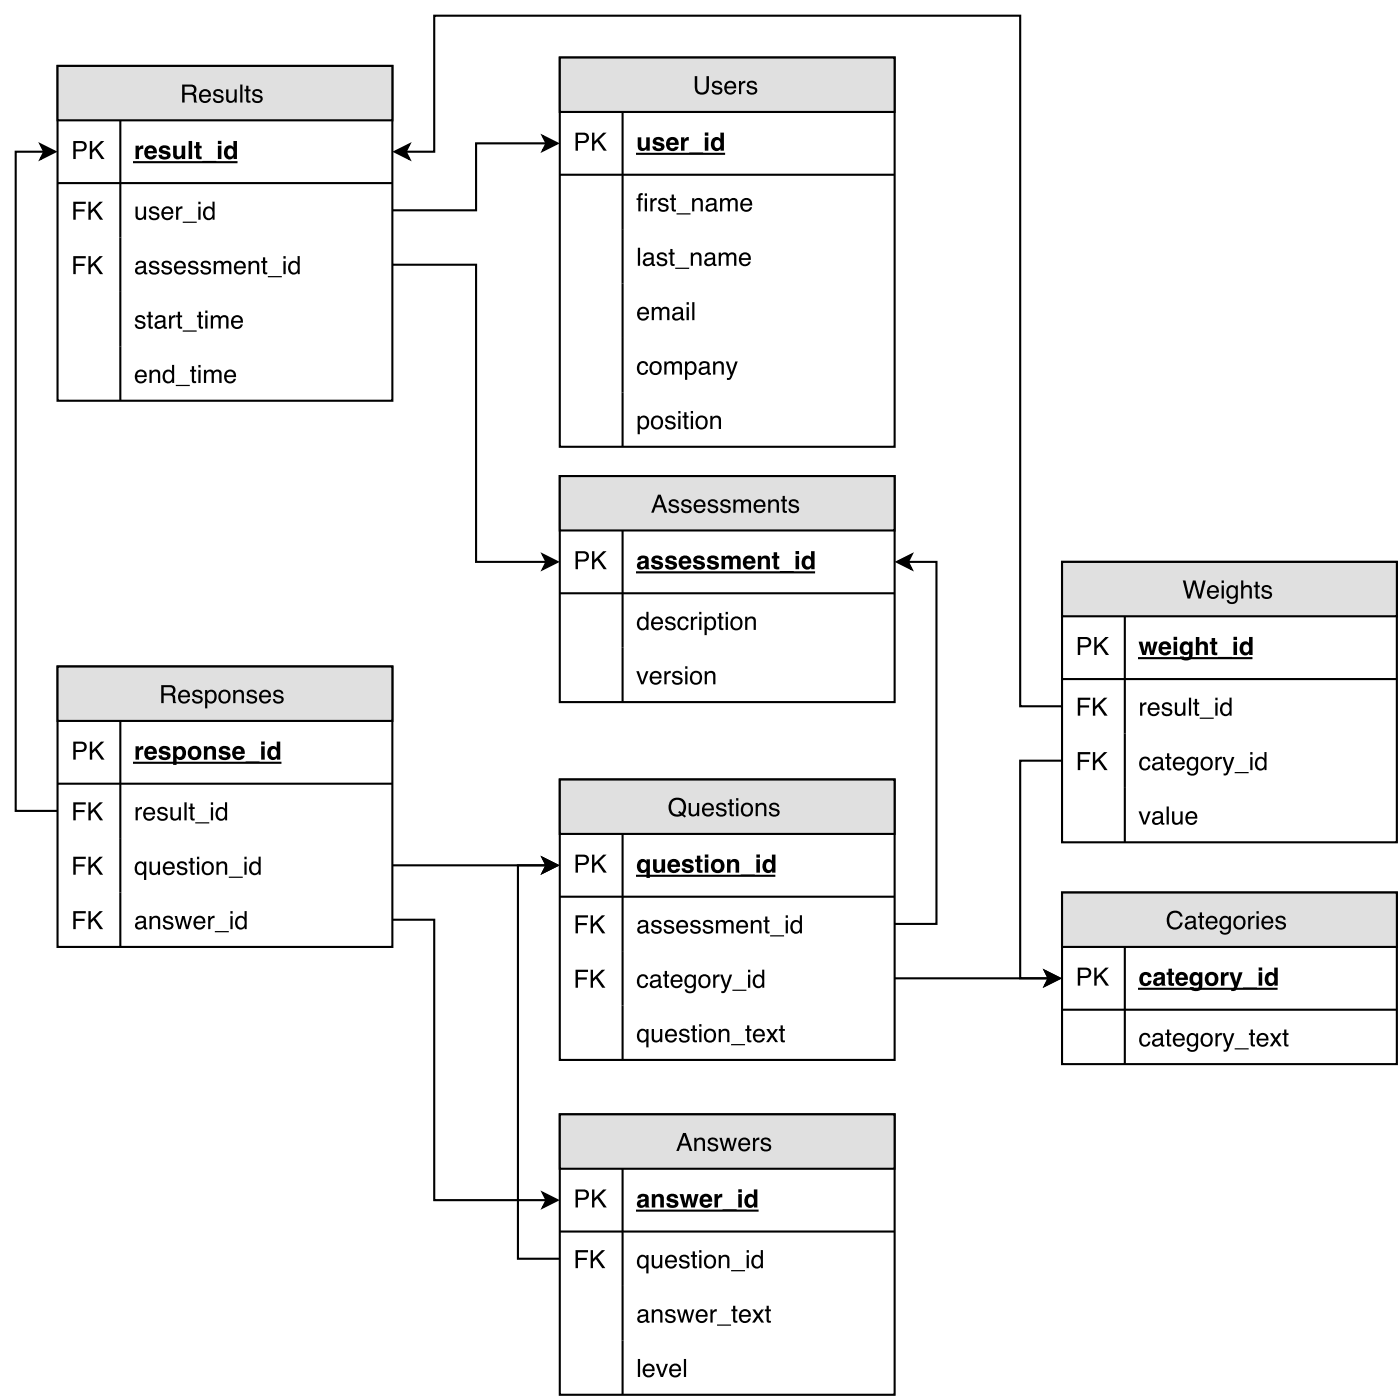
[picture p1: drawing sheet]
<svg xmlns="http://www.w3.org/2000/svg" width="236mm" height="236mm" viewBox="0 0 236 236" stroke-linecap="round" stroke-linejoin="round" font-family="sans-serif">
<path d="M179 150.5h56.5v28.9h-56.5z" fill="none" stroke="#000" stroke-width=".35"/>
<path d="M179 150.5h56.5v9.1h-56.5z" fill="#e0e0e0"/>
<path d="M179 150.5h56.5v9.1h-56.5zM189.6 159.6v19.8M179 170.2h56.5M191.9 166.7h23.3" fill="none" stroke="#000" stroke-width=".35"/>
<g fill="#000">
<path d="M197 154a1.32 1.32 0 0 1 1.4-.5 1.32 1.32 0 0 1 .9 1h-.4a.98 .98 0 0 0-1.2-.6 .98 .98 0 0 0-.6 1.3 .96 .96 0 0 0 .7 1.1 .96 .96 0 0 0 1.2-.8h.4a1.36 1.36 0 0 1-1.6 1.2 1.36 1.36 0 0 1-1.1-1.6l.1-.6zM200.2 155.9a.48 .48 0 0 0 .3 .5 .48 .48 0 0 0 .6-.2l.1-.7-.8 .2zM200 154.7a.96 .96 0 0 1 1.6 .3v1.3l.2 .1v.2a.42 .42 0 0 1-.6-.3 .77 .77 0 0 1-1 .4 .77 .77 0 0 1-.4-1l.4-.3 1-.2a.5 .5 0 0 0-.5-.6 .5 .5 0 0 0-.5 .5h-.4zM202.3 153.8h.3v.6h.4v.3h-.4v1.5l.1 .1h.3v.3a.53 .53 0 0 1-.7-.4v-1.5h-.3v-.3h.3zM203.5 154.7a1.01 1.01 0 0 1 1.3-.2 1.01 1.01 0 0 1 .4 1.1h-1.6a.63 .63 0 0 0 .5 .8 .63 .63 0 0 0 .8-.5h.3a1.04 1.04 0 0 1-1.3 .8 1.04 1.04 0 0 1-.6-1.5zM203.8 154.9l-.2 .4h1.3a.61 .61 0 0 0-.4-.6 .61 .61 0 0 0-.7 .2zM205.8 154.7a.83 .83 0 0 1 1.4 0v-.3h.3v2.1a.97 .97 0 0 1-.7 1 .97 .97 0 0 1-1.2-.6h.4a.64 .64 0 0 0 .9 .3 .64 .64 0 0 0 .2-.9 .9 .9 0 0 1-1.1 .3 .9 .9 0 0 1-.4-1zM206.1 154.9a.92 .92 0 0 0 .4 1.5 .85 .85 0 0 0 .7-.8 .85 .85 0 0 0-.6-.9zM208.6 154.8a.94 .94 0 0 0 .3 1.6 .94 .94 0 0 0 .6-1.4 .62 .62 0 0 0-.9-.2zM208.2 154.7a1.06 1.06 0 0 1 1.3-.2 1.06 1.06 0 0 1 .4 1.3 1.05 1.05 0 0 1-1.3 .9 1.05 1.05 0 0 1-.7-1.5zM210.4 154.4h.4v.4a.64 .64 0 0 1 .7-.4v.4a.57 .57 0 0 0-.7 .6v1.2h-.4zM211.8 154.4h.4v2.2h-.4zM211.8 153.6h.4v.4h-.4zM212.9 154.7a1.01 1.01 0 0 1 1.3-.2 1.01 1.01 0 0 1 .5 1.1h-1.7a.63 .63 0 0 0 .5 .8 .63 .63 0 0 0 .8-.5h.3a1.04 1.04 0 0 1-1.3 .8 1.04 1.04 0 0 1-.6-1.5zM213.2 154.9l-.2 .4h1.3a.61 .61 0 0 0-.4-.6 .61 .61 0 0 0-.7 .2zM215.3 154.6a.89 .89 0 0 1 1.4 .5h-.3a.51 .51 0 0 0-.5-.4 .51 .51 0 0 0-.5 .3 1.72 1.72 0 0 0 1.2 .5 .7 .7 0 0 1 .1 .9 .7 .7 0 0 1-.8 .3 .78 .78 0 0 1-.9-.8h.3a.57 .57 0 0 0 .5 .5 .57 .57 0 0 0 .6-.4l-.1-.2a1.43 1.43 0 0 1-1.3-.7z"/>
<path d="M181.7 163.1h1.4a.88 .88 0 0 1 .9 .9 .88 .88 0 0 1-.9 .9h-1v1.3h-.4zM182.1 163.5v1h.8a.53 .53 0 0 0 .7-.5 .53 .53 0 0 0-.7-.5zM184.5 163.1h.4v1.5l1.5-1.5h.5l-1.2 1.2 1.3 1.9h-.6l-1-1.6-.5 .5v1.1h-.4z"/>
<path d="M192.3 164.2a1.04 1.04 0 0 1 1.1-.3 1.04 1.04 0 0 1 .7 .8h-.6a.43 .43 0 0 0-.4-.3 .43 .43 0 0 0-.4 .4v.3a.46 .46 0 0 0 .2 .6 .46 .46 0 0 0 .6-.4h.6a1.08 1.08 0 0 1-1.3 .9 1.08 1.08 0 0 1-.7-1.5zM195.1 165.3l-.1 .1a.4 .4 0 0 0 .5 .4 .4 .4 0 0 0 .3-.5v-.2zM194.6 164.1a1.15 1.15 0 0 1 1.7 .2l.1 1.5 .1 .4h-.6l-.1-.3a.75 .75 0 0 1-1.3 0 .75 .75 0 0 1 .7-1.1l.6-.1a.36 .36 0 0 0-.4-.4 .36 .36 0 0 0-.4 .3h-.5zM197 163.3h.6v.6h.3v.4h-.3v1.3l.3 .1v.5h-.5a.4 .4 0 0 1-.4-.5v-1.4h-.3v-.4h.3zM198.9 164.5l-.2 .3h.9a.46 .46 0 0 0-.2-.4 .46 .46 0 0 0-.5 .1zM198.4 164.2a1.09 1.09 0 0 1 1.3-.2 1.09 1.09 0 0 1 .6 1.2h-1.6a.49 .49 0 0 0 .3 .5 .49 .49 0 0 0 .6-.2h.6a1.11 1.11 0 0 1-1.4 .7 1.11 1.11 0 0 1-.6-1.5zM201.3 164.5a.62 .62 0 0 0-.2 .8 .62 .62 0 0 0 .9 .2 .62 .62 0 0 0 .1-.8 .62 .62 0 0 0-.8-.2zM201 164l.6-.1 .5 .3v-.3h.6v2.1a1.12 1.12 0 0 1-.6 1.1 1.12 1.12 0 0 1-1.2-.2l-.3-.5h.6a.54 .54 0 0 0 .7 .1 .54 .54 0 0 0 .2-.7 .9 .9 0 0 1-1.1 .3 .9 .9 0 0 1-.5-1.1 1.26 1.26 0 0 1 .5-1zM203.9 164.5a.69 .69 0 0 0-.2 .9 .69 .69 0 0 0 .8 .3 .69 .69 0 0 0 .3-.9 .69 .69 0 0 0-.8-.4zM203.1 165a1.2 1.2 0 0 1 2.4 0 1.2 1.2 0 0 1-2.4 0zM205.8 163.9h.6v.4a.7 .7 0 0 1 .7-.4v.6a.6 .6 0 0 0-.7 .6v1.1h-.6zM207.2 163.9h.7l.5 1.7 .4-1.7h.7l-.9 2.6a.79 .79 0 0 1-1 .6v-.5a.37 .37 0 0 0 .5-.3zM209.5 166.5h2.4v.2h-2.4zM212.2 163.1h.6v.5h-.6zM212.2 163.9h.6v2.3h-.6zM213.5 164.2a.83 .83 0 0 1 1.3 0v-1.1h.6v3.1h-.6v-.4a.91 .91 0 0 1-1.1 .3 .91 .91 0 0 1-.5-1zM214 164.5a.67 .67 0 0 0-.2 .8 .67 .67 0 0 0 .8 .3 .71 .71 0 0 0 .2-.7 .71 .71 0 0 0-.6-.5z"/>
<path d="M192.3 174.4a.91 .91 0 0 1 1-.3 .91 .91 0 0 1 .6 .8h-.3a.57 .57 0 0 0-.7-.4 .57 .57 0 0 0-.5 .6 .66 .66 0 0 0 .2 .8 .66 .66 0 0 0 .8 .1l.2-.4h.3a.96 .96 0 0 1-1.1 .8 .96 .96 0 0 1-.8-1.1zM194.6 175.6a.48 .48 0 0 0 .3 .6 .48 .48 0 0 0 .6-.3l.2-.6-.8 .1zM194.4 174.4a.96 .96 0 0 1 1.6 .3l.1 1.4h.2v.3a.42 .42 0 0 1-.6-.3 .77 .77 0 0 1-1 .3 .77 .77 0 0 1-.4-.9l.4-.3 1-.3a.5 .5 0 0 0-.5-.5 .5 .5 0 0 0-.5 .5h-.4zM196.7 173.6h.4v.6h.4v.3h-.4v1.4l.1 .2h.3v.3a.53 .53 0 0 1-.8-.5v-1.4h-.3v-.3h.3zM198 174.5a1.01 1.01 0 0 1 1.2-.3 1.01 1.01 0 0 1 .5 1.2h-1.6a.63 .63 0 0 0 .5 .7 .63 .63 0 0 0 .7-.4h.4a1.04 1.04 0 0 1-1.4 .7 1.04 1.04 0 0 1-.6-1.4zM198.3 174.6l-.2 .5h1.2a.61 .61 0 0 0-.3-.6 .61 .61 0 0 0-.7 .1zM200.3 174.4a.83 .83 0 0 1 1.3 .1v-.3h.4v2a.97 .97 0 0 1-.7 1.1 .97 .97 0 0 1-1.2-.6h.4a.64 .64 0 0 0 .8 .2 .64 .64 0 0 0 .3-.8 .9 .9 0 0 1-1.1 .2 .9 .9 0 0 1-.5-1zM200.6 174.6a.92 .92 0 0 0 .4 1.5 .85 .85 0 0 0 .6-.8 .85 .85 0 0 0-.6-.8zM203 174.6a.94 .94 0 0 0 .4 1.5 .94 .94 0 0 0 .6-1.4 .62 .62 0 0 0-1-.1zM202.7 174.4a1.06 1.06 0 0 1 1.3-.1 1.06 1.06 0 0 1 .4 1.3 1.05 1.05 0 0 1-1.3 .8 1.05 1.05 0 0 1-.7-1.4zM204.9 174.2h.4v.4a.64 .64 0 0 1 .7-.5l-.1 .4a.57 .57 0 0 0-.6 .6v1.3h-.4zM206.1 174.2h.4l.6 1.8 .6-1.8h.4l-.5 1.3a3 3 0 0 1-.9 1.8h-.4v-.4l.1 .1a.45 .45 0 0 0 .5-.5zM208.1 176.7h2.4v.2h-2.4zM210.8 173.6h.4v.6h.4v.3h-.4v1.4l.1 .2h.3v.3a.53 .53 0 0 1-.8-.5v-1.4h-.3v-.3h.3zM212.1 174.5a1.01 1.01 0 0 1 1.2-.3 1.01 1.01 0 0 1 .5 1.2h-1.6a.63 .63 0 0 0 .5 .7 .63 .63 0 0 0 .7-.4h.4a1.04 1.04 0 0 1-1.4 .7 1.04 1.04 0 0 1-.6-1.4zM212.4 174.6l-.2 .5h1.3a.61 .61 0 0 0-.4-.6 .61 .61 0 0 0-.7 .1zM214.1 174.2h.5l.5 .8 .5-.8h.4l-.7 1.1 .8 1.1h-.5l-.6-.8-.5 .8h-.5l.8-1.1zM216.5 173.6h.4v.6h.3v.3h-.3v1.4v.2h.3v.3a.53 .53 0 0 1-.7-.5v-1.4h-.3v-.3h.3z"/>
</g>
<path d="M94.4 80.3h56.4v38.1h-56.4z" fill="#fff"/>
<path d="M94.4 80.3h56.4v38.1h-56.4z" fill="none" stroke="#000" stroke-width=".35"/>
<path d="M94.4 80.3h56.4v9.1h-56.4z" fill="#e0e0e0"/>
<path d="M94.4 80.3h56.4v9.1h-56.4zM105 89.4v29M107.2 96.5h30M94.4 100h56.4" fill="none" stroke="#000" stroke-width=".35"/>
<g fill="#000">
<path d="M97 92.9h1.4a.88 .88 0 0 1 .9 .9 .88 .88 0 0 1-.9 .9h-1v1.3h-.4zM97.4 93.3v1h.9a.53 .53 0 0 0 .6-.5 .53 .53 0 0 0-.6-.5zM99.8 92.9h.4v1.5l1.5-1.5h.6l-1.3 1.2 1.3 1.9h-.5l-1.1-1.6-.5 .5v1.1h-.4z"/>
<path d="M108.1 95.1l-.1 .1a.4 .4 0 0 0 .4 .4 .4 .4 0 0 0 .4-.5v-.2zM107.6 93.9a1.15 1.15 0 0 1 1.7 .2l.1 1.5 .1 .4h-.7v-.3a.75 .75 0 0 1-1.3 0 .75 .75 0 0 1 .7-1.1l.5-.1a.36 .36 0 0 0-.3-.4 .36 .36 0 0 0-.4 .3h-.6zM110 93.9a1.05 1.05 0 0 1 1.7 .5h-.6a.37 .37 0 0 0-.3-.3 .37 .37 0 0 0-.4 .3h.1a1.32 1.32 0 0 1 1.3 .9 1.09 1.09 0 0 1-1 .8 1.09 1.09 0 0 1-1-.6l-.1-.3h.6a.44 .44 0 0 0 .4 .4 .44 .44 0 0 0 .5-.3l-.1-.1a1.64 1.64 0 0 1-1.3-.6v-.4zM112.4 93.9a1.05 1.05 0 0 1 1.7 .5h-.6a.37 .37 0 0 0-.4-.3 .37 .37 0 0 0-.3 .3 1.32 1.32 0 0 1 1.3 .9 1.09 1.09 0 0 1-.9 .8 1.09 1.09 0 0 1-1.1-.6v-.3h.6a.44 .44 0 0 0 .4 .4 .44 .44 0 0 0 .4-.3v-.1a1.64 1.64 0 0 1-1.3-.6v-.4zM115.2 94.3l-.2 .3h.9a.46 .46 0 0 0-.2-.4 .46 .46 0 0 0-.5 .1zM114.7 94a1.09 1.09 0 0 1 1.3-.2 1.09 1.09 0 0 1 .5 1.2h-1.5a.49 .49 0 0 0 .3 .5 .49 .49 0 0 0 .6-.2h.6a1.11 1.11 0 0 1-1.4 .7 1.11 1.11 0 0 1-.7-1.5zM117.1 93.9a1.05 1.05 0 0 1 1.7 .5h-.6a.37 .37 0 0 0-.4-.3 .37 .37 0 0 0-.3 .3 1.32 1.32 0 0 1 1.4 .9 1.09 1.09 0 0 1-1 .8 1.09 1.09 0 0 1-1.1-.6v-.3h.6a.44 .44 0 0 0 .4 .4 .44 .44 0 0 0 .4-.3v-.1a1.64 1.64 0 0 1-1.3-.6v-.4zM119.5 93.9a1.05 1.05 0 0 1 1.6 .5h-.5a.37 .37 0 0 0-.4-.3 .37 .37 0 0 0-.4 .3h.1a1.32 1.32 0 0 1 1.3 .9 1.09 1.09 0 0 1-.9 .8 1.09 1.09 0 0 1-1.1-.6l-.1-.3h.6a.44 .44 0 0 0 .5 .4 .44 .44 0 0 0 .4-.3l-.1-.1a1.64 1.64 0 0 1-1.3-.6v-.4zM121.6 93.7h.6v.3a.71 .71 0 0 1 1.3 0 .75 .75 0 0 1 .9-.3 .75 .75 0 0 1 .5 .8v1.5h-.6v-1.5a.36 .36 0 0 0-.5-.3 .36 .36 0 0 0-.3 .4v1.4h-.6v-1.4a.35 .35 0 0 0-.3-.4h-.2l-.2 .2v1.6h-.6zM126 94.3l-.2 .3h.9a.46 .46 0 0 0-.2-.4 .46 .46 0 0 0-.5 .1zM125.5 94a1.09 1.09 0 0 1 1.3-.2 1.09 1.09 0 0 1 .6 1.2h-1.6a.49 .49 0 0 0 .3 .5 .49 .49 0 0 0 .6-.2h.6a1.11 1.11 0 0 1-1.4 .7 1.11 1.11 0 0 1-.6-1.5zM127.8 93.7h.5v.3a.79 .79 0 0 1 .9-.3 .79 .79 0 0 1 .6 .7v1.6h-.6v-1.4a.44 .44 0 0 0-.5-.5 .44 .44 0 0 0-.4 .6v1.3h-.5zM130.4 93.1h.6v.6h.4v.4h-.4v1.3l.4 .1v.5h-.6a.4 .4 0 0 1-.4-.5v-1.4h-.3v-.4h.3zM131.5 96.3h2.3v.2h-2.3zM134.1 92.9h.6v.5h-.6zM134.1 93.7h.6v2.3h-.6zM135.4 94a.83 .83 0 0 1 1.3 0v-1.1h.6v3.1h-.5v-.4a.91 .91 0 0 1-1.2 .3 .91 .91 0 0 1-.5-1zM136 94.3a.67 .67 0 0 0-.3 .8 .67 .67 0 0 0 .8 .3 .71 .71 0 0 0 .2-.7 .71 .71 0 0 0-.6-.5z"/>
<path d="M111.1 83.8l-.5 1.4h1zM110.9 83.4h.5l1.1 3h-.5l-.3-.9h-1.2l-.3 .9h-.4zM113 84.4a.89 .89 0 0 1 1.4 .5h-.3a.51 .51 0 0 0-.5-.4 .51 .51 0 0 0-.5 .3 1.72 1.72 0 0 0 1.2 .5 .7 .7 0 0 1 .1 .9 .7 .7 0 0 1-.8 .3 .78 .78 0 0 1-.9-.8h.3a.57 .57 0 0 0 .5 .5 .57 .57 0 0 0 .6-.4l-.1-.2a1.43 1.43 0 0 1-1.3-.7zM115.1 84.4a.89 .89 0 0 1 1.4 .5h-.3a.51 .51 0 0 0-.5-.4 .51 .51 0 0 0-.5 .3 1.72 1.72 0 0 0 1.2 .5 .7 .7 0 0 1 .1 .9 .7 .7 0 0 1-.8 .3 .78 .78 0 0 1-.9-.8h.3a.57 .57 0 0 0 .6 .5 .57 .57 0 0 0 .5-.4l-.1-.2a1.43 1.43 0 0 1-1.2-.7zM117.2 84.5a1.01 1.01 0 0 1 1.2-.2 1.01 1.01 0 0 1 .5 1.1h-1.6a.63 .63 0 0 0 .5 .8 .63 .63 0 0 0 .7-.5h.4a1.04 1.04 0 0 1-1.4 .8 1.04 1.04 0 0 1-.5-1.5zM117.5 84.7l-.2 .4h1.3a.61 .61 0 0 0-.4-.6 .61 .61 0 0 0-.7 .2zM119.5 84.4a.89 .89 0 0 1 1.5 .5h-.3a.51 .51 0 0 0-.5-.4 .51 .51 0 0 0-.5 .3 1.72 1.72 0 0 0 1.2 .5 .7 .7 0 0 1 .1 .9 .7 .7 0 0 1-.8 .3 .78 .78 0 0 1-.9-.8h.3a.57 .57 0 0 0 .5 .5 .57 .57 0 0 0 .6-.4l-.1-.2a1.43 1.43 0 0 1-1.3-.7zM121.7 84.4a.89 .89 0 0 1 1.4 .5h-.3a.51 .51 0 0 0-.5-.4 .51 .51 0 0 0-.5 .3 1.72 1.72 0 0 0 1.2 .5 .7 .7 0 0 1 .1 .9 .7 .7 0 0 1-.8 .3 .78 .78 0 0 1-.9-.8h.3a.57 .57 0 0 0 .5 .5 .57 .57 0 0 0 .6-.4l-.1-.2a1.43 1.43 0 0 1-1.3-.7zM123.6 84.2h.4v.3a.72 .72 0 0 1 1.2 0 .73 .73 0 0 1 .9-.3 .73 .73 0 0 1 .5 .8v1.4h-.4v-1.5a.48 .48 0 0 0-.6-.4 .48 .48 0 0 0-.3 .6v1.3h-.4v-1.4a.46 .46 0 0 0-.4-.5 .46 .46 0 0 0-.5 .5v1.4h-.4zM127.3 84.5a1.01 1.01 0 0 1 1.3-.2 1.01 1.01 0 0 1 .4 1.1h-1.6a.63 .63 0 0 0 .5 .8 .63 .63 0 0 0 .8-.5h.3a1.04 1.04 0 0 1-1.3 .8 1.04 1.04 0 0 1-.6-1.5zM127.6 84.7l-.2 .4h1.3a.61 .61 0 0 0-.4-.6 .61 .61 0 0 0-.7 .2zM129.5 84.2h.4v.3a.78 .78 0 0 1 .9-.3 .78 .78 0 0 1 .5 .8v1.4h-.4v-1.4a.55 .55 0 0 0-.6-.5 .55 .55 0 0 0-.4 .8v1.1h-.4zM131.9 83.6h.4v.6h.4v.3h-.4v1.5l.1 .1h.3v.3a.53 .53 0 0 1-.8-.4v-1.5h-.3v-.3h.3zM133.2 84.4a.89 .89 0 0 1 1.4 .5h-.3a.51 .51 0 0 0-.5-.4 .51 .51 0 0 0-.5 .3 1.72 1.72 0 0 0 1.2 .5 .7 .7 0 0 1 .1 .9 .7 .7 0 0 1-.8 .3 .78 .78 0 0 1-.9-.8h.4a.57 .57 0 0 0 .5 .5 .57 .57 0 0 0 .6-.4l-.2-.2a1.43 1.43 0 0 1-1.2-.7z"/>
<path d="M107.3 113.1h.4l.6 1.8 .6-1.8h.4l-.8 2.3h-.4zM109.8 113.4a1.01 1.01 0 0 1 1.2-.2 1.01 1.01 0 0 1 .5 1.2h-1.6a.63 .63 0 0 0 .5 .7 .63 .63 0 0 0 .7-.4h.4a1.04 1.04 0 0 1-1.4 .7 1.04 1.04 0 0 1-.6-1.4zM110.1 113.6l-.2 .5h1.2a.61 .61 0 0 0-.3-.6 .61 .61 0 0 0-.7 .1zM112 113.1h.4v.4a.64 .64 0 0 1 .7-.4l-.1 .4a.57 .57 0 0 0-.6 .6v1.3h-.4zM113.5 113.3a.89 .89 0 0 1 1.5 .5h-.3a.51 .51 0 0 0-.5-.4 .51 .51 0 0 0-.5 .3 1.72 1.72 0 0 0 1.2 .6 .7 .7 0 0 1 .1 .8 .7 .7 0 0 1-.8 .3 .78 .78 0 0 1-.9-.7h.3a.57 .57 0 0 0 .5 .4 .57 .57 0 0 0 .6-.3l-.1-.3a1.43 1.43 0 0 1-1.3-.7zM115.5 113.2h.4v2.2h-.4zM115.5 112.3h.4v.4h-.4zM117 113.5a.94 .94 0 0 0 .3 1.6 .94 .94 0 0 0 .6-1.4 .62 .62 0 0 0-.9-.2zM116.6 113.4a1.06 1.06 0 0 1 1.3-.2 1.06 1.06 0 0 1 .4 1.3 1.05 1.05 0 0 1-1.3 .9 1.05 1.05 0 0 1-.7-1.4zM118.8 113.1h.4v.4a.78 .78 0 0 1 .9-.4 .78 .78 0 0 1 .5 .8v1.5h-.4v-1.4a.55 .55 0 0 0-.6-.6 .55 .55 0 0 0-.4 .8v1.2h-.4z"/>
<path d="M107.9 104.5a.85 .85 0 0 0-.1 .9 .85 .85 0 0 0 .7 .5 .93 .93 0 0 0 .5-.9 .93 .93 0 0 0-.6-.7zM107.8 104.1l.7-.2 .5 .4v-1.2h.3v3.1h-.3v-.3a.91 .91 0 0 1-1.1 .3 .91 .91 0 0 1-.5-1.1 1.31 1.31 0 0 1 .4-1zM110 104.3a1.01 1.01 0 0 1 1.3-.3 1.01 1.01 0 0 1 .5 1.2h-1.7a.63 .63 0 0 0 .5 .7 .63 .63 0 0 0 .8-.4h.3a1.04 1.04 0 0 1-1.3 .7 1.04 1.04 0 0 1-.6-1.4zM110.3 104.4l-.1 .5h1.2a.61 .61 0 0 0-.4-.6 .61 .61 0 0 0-.7 .1zM112.4 104.1a.89 .89 0 0 1 1.4 .5h-.3a.51 .51 0 0 0-.5-.4 .51 .51 0 0 0-.5 .3 1.72 1.72 0 0 0 1.2 .6 .7 .7 0 0 1 .1 .9 .7 .7 0 0 1-.8 .3 .78 .78 0 0 1-.9-.8h.3a.57 .57 0 0 0 .6 .5 .57 .57 0 0 0 .5-.4l-.1-.2a1.43 1.43 0 0 1-1.2-.8zM114.5 104.2a.91 .91 0 0 1 .9-.3 .91 .91 0 0 1 .7 .8h-.4a.57 .57 0 0 0-.7-.4 .57 .57 0 0 0-.4 .6 .66 .66 0 0 0 .1 .8 .66 .66 0 0 0 .8 .1l.2-.4h.4a.96 .96 0 0 1-1.1 .8 .96 .96 0 0 1-.8-1.1zM116.5 104h.3v.4a.64 .64 0 0 1 .7-.5v.4a.57 .57 0 0 0-.7 .6v1.3h-.3zM117.9 104h.3v2.2h-.3zM117.9 103.1h.3v.5h-.3zM119.3 104.4a.95 .95 0 0 0 .4 1.5 .89 .89 0 0 0 .6-.8 .89 .89 0 0 0-.6-.9zM118.8 104h.3v.3a.9 .9 0 0 1 1.1-.3 .9 .9 0 0 1 .5 1 .93 .93 0 0 1-.4 1.1 .93 .93 0 0 1-1.2-.2v1.2h-.3zM121.2 103.4h.4v.6h.4v.3h-.4v1.4l.1 .2h.3v.3a.53 .53 0 0 1-.8-.5v-1.4h-.3v-.3h.3zM122.3 104h.4v2.2h-.4zM122.3 103.1h.4v.5h-.4zM123.8 104.3a.94 .94 0 0 0 .3 1.6 .94 .94 0 0 0 .6-1.4 .62 .62 0 0 0-.9-.2zM123.4 104.2a1.06 1.06 0 0 1 1.3-.1 1.06 1.06 0 0 1 .4 1.3 1.05 1.05 0 0 1-1.3 .8 1.05 1.05 0 0 1-.7-1.4zM125.6 104h.4v.3a.78 .78 0 0 1 .9-.4 .78 .78 0 0 1 .5 .9v1.4h-.4v-1.4a.55 .55 0 0 0-.6-.5 .55 .55 0 0 0-.4 .7v1.2h-.4z"/>
</g>
<path d="M94.4 9.7h56.4v65.6h-56.4z" fill="#fff"/>
<path d="M94.4 9.7h56.4v65.6h-56.4z" fill="none" stroke="#000" stroke-width=".35"/>
<path d="M94.4 9.7h56.4v9.2h-56.4z" fill="#e0e0e0"/>
<path d="M94.4 9.7h56.4v9.2h-56.4zM105 18.9v56.4M94.4 29.5h56.4M107.2 25.9h14.9" fill="none" stroke="#000" stroke-width=".35"/>
<g fill="#000">
<path d="M117.1 12.8h.4v1.9a.78 .78 0 0 0 .8 .9 .78 .78 0 0 0 .8-.9v-1.9h.4v1.7a1.21 1.21 0 0 1-1.2 1.5 1.21 1.21 0 0 1-1.2-1.5zM120.2 13.8a.89 .89 0 0 1 1.5 .5h-.3a.51 .51 0 0 0-.5-.4 .51 .51 0 0 0-.5 .3 1.72 1.72 0 0 0 1.2 .6 .7 .7 0 0 1 .1 .8 .7 .7 0 0 1-.8 .4 .78 .78 0 0 1-.9-.8h.3a.57 .57 0 0 0 .5 .5 .57 .57 0 0 0 .6-.4l-.1-.2a1.43 1.43 0 0 1-1.3-.8zM122.4 13.9a1.01 1.01 0 0 1 1.2-.2 1.01 1.01 0 0 1 .5 1.2h-1.6a.63 .63 0 0 0 .5 .7 .63 .63 0 0 0 .7-.4h.4a1.04 1.04 0 0 1-1.4 .7 1.04 1.04 0 0 1-.6-1.4zM122.7 14.1l-.2 .5h1.2a.61 .61 0 0 0-.3-.6 .61 .61 0 0 0-.7 .1zM124.6 13.7h.3v.3a.64 .64 0 0 1 .8-.4l-.1 .4a.57 .57 0 0 0-.7 .6v1.3h-.3zM126.1 13.8a.89 .89 0 0 1 1.5 .5h-.4a.51 .51 0 0 0-.4-.4 .51 .51 0 0 0-.5 .3 1.72 1.72 0 0 0 1.1 .6 .7 .7 0 0 1 .2 .8 .7 .7 0 0 1-.8 .4 .78 .78 0 0 1-1-.8h.4a.57 .57 0 0 0 .5 .5 .57 .57 0 0 0 .6-.4l-.1-.2a1.43 1.43 0 0 1-1.3-.8z"/>
<path d="M97 22.4h1.4a.88 .88 0 0 1 .9 .8 .88 .88 0 0 1-.9 .9h-1v1.3h-.4zM97.4 22.7v1.1h.9a.53 .53 0 0 0 .6-.6 .53 .53 0 0 0-.6-.5zM99.8 22.4h.4v1.4l1.5-1.4h.6l-1.3 1.2 1.3 1.8h-.5l-1.1-1.5-.5 .4v1.1h-.4z"/>
<path d="M107.7 32.7l.3-.1h.4v.3a.29 .29 0 0 0-.4 .3v.2h.4v.3h-.4v1.9h-.4v-1.9h-.3v-.3h.3zM108.7 33.4h.4v2.2h-.4zM108.7 32.6h.4v.4h-.4zM109.6 33.4h.4v.4a.64 .64 0 0 1 .7-.4v.4a.57 .57 0 0 0-.7 .6v1.2h-.4zM111.2 33.6a.89 .89 0 0 1 1.5 .5h-.4a.51 .51 0 0 0-.5-.4 .51 .51 0 0 0-.5 .3 1.72 1.72 0 0 0 1.2 .5 .7 .7 0 0 1 .1 .9 .7 .7 0 0 1-.8 .3 .78 .78 0 0 1-.9-.8h.4a.57 .57 0 0 0 .5 .5 .57 .57 0 0 0 .6-.4l-.2-.2a1.43 1.43 0 0 1-1.2-.7zM113.2 32.8h.4v.6h.4v.3h-.4v1.5l.1 .1h.3v.3a.53 .53 0 0 1-.8-.4v-1.5h-.3v-.3h.3zM114.1 36h2.3v.2h-2.3zM116.7 33.4h.3v.3a.78 .78 0 0 1 1-.3 .78 .78 0 0 1 .5 .8v1.4h-.4v-1.4a.55 .55 0 0 0-.7-.5 .55 .55 0 0 0-.3 .8v1.1h-.4zM119.4 34.9a.48 .48 0 0 0 .3 .5 .48 .48 0 0 0 .6-.2l.1-.7-.8 .2zM119.2 33.7a.96 .96 0 0 1 1.6 .3v1.3l.2 .1v.2a.42 .42 0 0 1-.6-.3 .77 .77 0 0 1-1 .4 .77 .77 0 0 1-.4-1l.4-.3 1-.2a.5 .5 0 0 0-.5-.6 .5 .5 0 0 0-.5 .5h-.4zM121.4 33.4h.4v.3a.72 .72 0 0 1 1.2 0 .73 .73 0 0 1 .9-.3 .73 .73 0 0 1 .5 .8v1.4h-.4v-1.5a.48 .48 0 0 0-.6-.4 .48 .48 0 0 0-.3 .6v1.3h-.4v-1.4a.46 .46 0 0 0-.5-.5 .46 .46 0 0 0-.4 .5v1.4h-.4zM125.1 33.7a1.01 1.01 0 0 1 1.2-.2 1.01 1.01 0 0 1 .5 1.1h-1.6a.63 .63 0 0 0 .5 .8 .63 .63 0 0 0 .7-.5h.4a1.04 1.04 0 0 1-1.4 .8 1.04 1.04 0 0 1-.6-1.5zM125.4 33.9l-.2 .4h1.2a.61 .61 0 0 0-.3-.6 .61 .61 0 0 0-.7 .2z"/>
<path d="M107.5 23.1h.6v1.4a.43 .43 0 0 0 .5 .5 .43 .43 0 0 0 .3-.6v-1.3h.6v2.3h-.5l-.1-.3a.8 .8 0 0 1-.9 .3 .8 .8 0 0 1-.5-.9zM110.3 23.3a1.05 1.05 0 0 1 1.7 .5h-.6a.37 .37 0 0 0-.4-.3 .37 .37 0 0 0-.4 .3l.1 .1a1.32 1.32 0 0 1 1.3 .8 1.09 1.09 0 0 1-.9 .8 1.09 1.09 0 0 1-1.1-.6v-.2h.6a.44 .44 0 0 0 .4 .3 .44 .44 0 0 0 .4-.3h-.1a1.64 1.64 0 0 1-1.2-.7v-.4zM113 23.7l-.1 .3h.9a.46 .46 0 0 0-.3-.4 .46 .46 0 0 0-.5 .1zM112.6 23.4a1.09 1.09 0 0 1 1.3-.2 1.09 1.09 0 0 1 .5 1.2h-1.5a.49 .49 0 0 0 .3 .6 .49 .49 0 0 0 .6-.3h.6a1.11 1.11 0 0 1-1.5 .7 1.11 1.11 0 0 1-.6-1.5zM114.8 23.1h.6v.4a.7 .7 0 0 1 .7-.4v.6a.6 .6 0 0 0-.7 .6v1.1h-.6zM116.2 25.7h2.3v.2h-2.3zM118.8 22.3h.6v.6h-.6zM118.8 23.1h.6v2.3h-.6zM120.1 23.4a.83 .83 0 0 1 1.3 0v-1h.6v3h-.5v-.3a.91 .91 0 0 1-1.2 .3 .91 .91 0 0 1-.5-1.1zM120.7 23.7a.67 .67 0 0 0-.3 .8 .67 .67 0 0 0 .8 .4 .71 .71 0 0 0 .2-.8 .71 .71 0 0 0-.6-.5z"/>
<path d="M107.5 41.8h.4v3h-.4zM108.8 44a.48 .48 0 0 0 .3 .6 .48 .48 0 0 0 .6-.3l.1-.6-.8 .2zM108.6 42.8a.96 .96 0 0 1 1.6 .3v1.4h.2v.3a.42 .42 0 0 1-.6-.3 .77 .77 0 0 1-1 .4 .77 .77 0 0 1-.4-1l.5-.3 .9-.2a.5 .5 0 0 0-.4-.6 .5 .5 0 0 0-.6 .5h-.3zM111 42.7a.89 .89 0 0 1 1.4 .5h-.3a.51 .51 0 0 0-.5-.4 .51 .51 0 0 0-.5 .3 1.72 1.72 0 0 0 1.2 .6 .7 .7 0 0 1 .1 .9 .7 .7 0 0 1-.8 .3 .78 .78 0 0 1-.9-.8h.3a.57 .57 0 0 0 .5 .5 .57 .57 0 0 0 .6-.4l-.1-.2a1.43 1.43 0 0 1-1.3-.8zM113 42h.4v.6h.3v.3h-.3v1.4l.1 .2h.2v.3a.53 .53 0 0 1-.7-.4v-1.5h-.3v-.3h.3zM113.8 45.1h2.4v.2h-2.4zM116.5 42.6h.3v.3a.78 .78 0 0 1 .9-.4 .78 .78 0 0 1 .6 .9v1.4h-.4v-1.4a.55 .55 0 0 0-.7-.5 .55 .55 0 0 0-.4 .7v1.2h-.3zM119.1 44a.48 .48 0 0 0 .3 .6 .48 .48 0 0 0 .6-.3l.2-.6-.8 .2zM118.9 42.8a.96 .96 0 0 1 1.7 .3v1.4h.2v.3a.42 .42 0 0 1-.6-.3 .77 .77 0 0 1-1 .4 .77 .77 0 0 1-.4-1l.4-.3 1-.2a.5 .5 0 0 0-.5-.6 .5 .5 0 0 0-.5 .5h-.4zM121.2 42.6h.3v.3a.72 .72 0 0 1 1.3 0 .73 .73 0 0 1 .8-.4 .73 .73 0 0 1 .5 .8v1.5h-.3v-1.5a.48 .48 0 0 0-.6-.4 .48 .48 0 0 0-.4 .6v1.3h-.3v-1.4a.46 .46 0 0 0-.5-.5 .46 .46 0 0 0-.4 .5l-.1 1.4h-.3zM124.8 42.9a1.01 1.01 0 0 1 1.3-.2 1.01 1.01 0 0 1 .5 1.1h-1.6a.63 .63 0 0 0 .4 .7 .63 .63 0 0 0 .8-.4h.3a1.04 1.04 0 0 1-1.3 .7 1.04 1.04 0 0 1-.6-1.4zM125.2 43l-.2 .5h1.2a.61 .61 0 0 0-.4-.6 .61 .61 0 0 0-.6 .1z"/>
<path d="M107.7 52a1.01 1.01 0 0 1 1.2-.2 1.01 1.01 0 0 1 .5 1.2h-1.6a.63 .63 0 0 0 .5 .7 .63 .63 0 0 0 .7-.4h.4a1.04 1.04 0 0 1-1.4 .7 1.04 1.04 0 0 1-.6-1.4zM108 52.2l-.2 .5h1.2a.61 .61 0 0 0-.3-.6 .61 .61 0 0 0-.7 .1zM109.9 51.8h.3v.3a.72 .72 0 0 1 1.3 0 .73 .73 0 0 1 .8-.4 .73 .73 0 0 1 .5 .8v1.5h-.3v-1.6a.48 .48 0 0 0-.6-.3 .48 .48 0 0 0-.4 .6v1.3h-.3v-1.5a.46 .46 0 0 0-.5-.5 .46 .46 0 0 0-.4 .5l-.1 1.5h-.3zM113.7 53.2a.48 .48 0 0 0 .3 .6 .48 .48 0 0 0 .6-.3l.2-.7-.8 .2zM113.5 52a.96 .96 0 0 1 1.6 .3v1.3l.3 .1v.3a.42 .42 0 0 1-.6-.3 .77 .77 0 0 1-1 .3 .77 .77 0 0 1-.4-1l.4-.3 1-.2a.5 .5 0 0 0-.5-.5 .5 .5 0 0 0-.5 .4h-.4zM115.7 51.8h.4v2.2h-.4zM115.7 50.9h.4v.5h-.4zM116.7 50.9h.4v3.1h-.4z"/>
<path d="M108 70.6a.95 .95 0 0 0 .5 1.5 .89 .89 0 0 0 .6-.9 .89 .89 0 0 0-.6-.8zM107.5 70.1h.4v.3a.9 .9 0 0 1 1.1-.3 .9 .9 0 0 1 .4 1.1 .93 .93 0 0 1-.4 1.1 .93 .93 0 0 1-1.1-.2v1.1h-.4zM110.4 70.5a.94 .94 0 0 0 .3 1.6 .94 .94 0 0 0 .6-1.4 .62 .62 0 0 0-.9-.2zM110 70.4a1.06 1.06 0 0 1 1.3-.2 1.06 1.06 0 0 1 .5 1.3 1.05 1.05 0 0 1-1.4 .9 1.05 1.05 0 0 1-.6-1.5zM112.4 70.2a.89 .89 0 0 1 1.4 .5h-.3a.51 .51 0 0 0-.5-.3 .51 .51 0 0 0-.5 .3 1.72 1.72 0 0 0 1.2 .5 .7 .7 0 0 1 .1 .9 .7 .7 0 0 1-.8 .3 .78 .78 0 0 1-.9-.8h.3a.57 .57 0 0 0 .6 .5 .57 .57 0 0 0 .5-.4l-.1-.2a1.43 1.43 0 0 1-1.2-.7zM114.3 70.1h.4v2.2h-.4zM114.3 69.3h.4v.4h-.4zM115.4 69.5h.3v.6h.4v.3h-.4v1.5l.1 .1h.3v.3a.53 .53 0 0 1-.7-.4v-1.5h-.3v-.3h.3zM116.5 70.1h.3v2.2h-.3zM116.5 69.3h.3v.4h-.3zM117.9 70.5a.94 .94 0 0 0 .4 1.6 .94 .94 0 0 0 .5-1.4 .62 .62 0 0 0-.9-.2zM117.5 70.4a1.06 1.06 0 0 1 1.4-.2 1.06 1.06 0 0 1 .4 1.3 1.05 1.05 0 0 1-1.4 .9 1.05 1.05 0 0 1-.6-1.5zM119.7 70.1h.4v.3a.78 .78 0 0 1 .9-.3 .78 .78 0 0 1 .5 .8v1.4h-.3v-1.4a.55 .55 0 0 0-.7-.5 .55 .55 0 0 0-.4 .8v1.1h-.4z"/>
<path d="M107.6 61.2a.91 .91 0 0 1 1-.3 .91 .91 0 0 1 .7 .8h-.4a.57 .57 0 0 0-.7-.5 .57 .57 0 0 0-.4 .7 .66 .66 0 0 0 .1 .8 .66 .66 0 0 0 .8 .1l.2-.4h.4a.96 .96 0 0 1-1.1 .8 .96 .96 0 0 1-.8-1.1zM110.1 61.3a.94 .94 0 0 0 .4 1.6 .94 .94 0 0 0 .6-1.4 .62 .62 0 0 0-1-.2zM109.8 61.2a1.06 1.06 0 0 1 1.3-.2 1.06 1.06 0 0 1 .4 1.3 1.05 1.05 0 0 1-1.3 .9 1.05 1.05 0 0 1-.7-1.5zM112 60.9h.4v.3a.72 .72 0 0 1 1.2 0 .73 .73 0 0 1 .9-.3 .73 .73 0 0 1 .5 .8v1.4h-.4v-1.5a.48 .48 0 0 0-.6-.4 .48 .48 0 0 0-.3 .7v1.2h-.4v-1.4a.46 .46 0 0 0-.5-.5 .46 .46 0 0 0-.4 .5v1.4h-.4zM116 61.4a.95 .95 0 0 0 .4 1.5 .89 .89 0 0 0 .7-.8 .89 .89 0 0 0-.7-.9zM115.5 60.9h.3v.3a.9 .9 0 0 1 1.1-.2 .9 .9 0 0 1 .5 1 .93 .93 0 0 1-.4 1.1 .93 .93 0 0 1-1.1-.2v1.1h-.4zM118.2 62.4a.48 .48 0 0 0 .3 .5 .48 .48 0 0 0 .6-.2l.1-.7-.8 .2zM118 61.2a.96 .96 0 0 1 1.6 .3v1.3l.3 .1v.3a.42 .42 0 0 1-.6-.3 .77 .77 0 0 1-1 .3 .77 .77 0 0 1-.5-1l.5-.3 .9-.2a.5 .5 0 0 0-.4-.5 .5 .5 0 0 0-.6 .4h-.3zM120.2 60.9h.4v.3a.78 .78 0 0 1 .9-.3 .78 .78 0 0 1 .5 .8v1.4h-.4v-1.3a.55 .55 0 0 0-.6-.6 .55 .55 0 0 0-.4 .8v1.1h-.4zM122.3 60.9h.5l.6 1.8 .6-1.8h.4l-.5 1.4a3 3 0 0 1-.9 1.7h-.5v-.3h.2a.45 .45 0 0 0 .5-.5z"/>
</g>
<path d="M94.4 187.9h56.4v47.2h-56.4z" fill="#fff"/>
<path d="M94.4 187.9h56.4v47.2h-56.4z" fill="none" stroke="#000" stroke-width=".35"/>
<path d="M94.4 187.9h56.4v9.1h-56.4z" fill="#e0e0e0"/>
<path d="M94.4 187.9h56.4v9.1h-56.4zM105 197v38.1M94.4 207.6h56.4M107.2 204.1h20.5" fill="none" stroke="#000" stroke-width=".35"/>
<g fill="#000">
<path d="M115.4 191.4l-.5 1.4h.9zM115.2 191h.4l1.1 3h-.4l-.3-.9h-1.2l-.4 .9h-.4zM117 191.8h.4v.3a.78 .78 0 0 1 .9-.3 .78 .78 0 0 1 .5 .8v1.4h-.3v-1.4a.55 .55 0 0 0-.7-.5 .55 .55 0 0 0-.4 .8v1.1h-.4zM119.5 192a.89 .89 0 0 1 1.5 .5h-.3a.51 .51 0 0 0-.5-.4 .51 .51 0 0 0-.5 .3 1.72 1.72 0 0 0 1.2 .5 .7 .7 0 0 1 .1 .9 .7 .7 0 0 1-.8 .3 .78 .78 0 0 1-.9-.8h.3a.57 .57 0 0 0 .5 .5 .57 .57 0 0 0 .6-.4l-.1-.2a1.43 1.43 0 0 1-1.3-.7zM121.3 191.8h.4l.4 1.8 .4-1.8h.5l.4 1.7 .4-1.7h.4l-.6 2.2h-.4l-.5-1.7-.4 1.7h-.4zM124.7 192.1a1.01 1.01 0 0 1 1.3-.2 1.01 1.01 0 0 1 .5 1.1h-1.7a.63 .63 0 0 0 .5 .8 .63 .63 0 0 0 .8-.5h.3a1.04 1.04 0 0 1-1.3 .8 1.04 1.04 0 0 1-.6-1.5zM125 192.3l-.1 .4h1.2a.61 .61 0 0 0-.4-.6 .61 .61 0 0 0-.7 .2zM126.9 191.8h.4v.4a.64 .64 0 0 1 .7-.4v.4a.57 .57 0 0 0-.7 .6v1.2h-.4zM128.5 192a.89 .89 0 0 1 1.4 .5h-.3a.51 .51 0 0 0-.5-.4 .51 .51 0 0 0-.5 .3 1.72 1.72 0 0 0 1.2 .5 .7 .7 0 0 1 .1 .9 .7 .7 0 0 1-.8 .3 .78 .78 0 0 1-.9-.8h.3a.57 .57 0 0 0 .6 .5 .57 .57 0 0 0 .5-.4l-.1-.2a1.43 1.43 0 0 1-1.2-.7z"/>
<path d="M97 200.5h1.4a.88 .88 0 0 1 .9 .9 .88 .88 0 0 1-.9 .9h-1v1.3h-.4zM97.4 200.9v1h.9a.53 .53 0 0 0 .6-.5 .53 .53 0 0 0-.6-.5zM99.8 200.5h.4v1.5l1.5-1.5h.6l-1.3 1.2 1.3 1.9h-.5l-1.1-1.6-.5 .5v1.1h-.4z"/>
<path d="M97 210.7h2.1v.4h-1.7v.9h1.5v.4h-1.5v1.4h-.4zM99.6 210.7h.4v1.5l1.4-1.5h.6l-1.2 1.3 1.3 1.8h-.6l-1-1.5-.5 .4v1.1h-.4z"/>
<path d="M107.9 212.1a1.08 1.08 0 0 0 .2 1.4 .79 .79 0 0 0 .8-.3 .79 .79 0 0 0 0-.9 .56 .56 0 0 0-.4-.4 .56 .56 0 0 0-.6 .2zM107.6 211.9a.81 .81 0 0 1 1.4 0v-.3h.3v3.1h-.4v-1.2a.91 .91 0 0 1-1.1 .2 .91 .91 0 0 1-.4-1zM109.9 211.6h.3v1.4a.52 .52 0 0 0 .7 .5 .52 .52 0 0 0 .4-.6v-1.3h.3v2.2h-.3v-.3a.77 .77 0 0 1-.9 .3 .77 .77 0 0 1-.5-.7zM112.4 211.9a1.01 1.01 0 0 1 1.2-.3 1.01 1.01 0 0 1 .5 1.2h-1.6a.63 .63 0 0 0 .5 .7 .63 .63 0 0 0 .7-.4h.4a1.04 1.04 0 0 1-1.4 .7 1.04 1.04 0 0 1-.6-1.4zM112.7 212l-.2 .5h1.2a.61 .61 0 0 0-.3-.6 .61 .61 0 0 0-.7 .1zM114.7 211.7a.89 .89 0 0 1 1.5 .5h-.4a.51 .51 0 0 0-.4-.4 .51 .51 0 0 0-.5 .3 1.72 1.72 0 0 0 1.2 .6 .7 .7 0 0 1 .1 .8 .7 .7 0 0 1-.8 .4 .78 .78 0 0 1-1-.8h.4a.57 .57 0 0 0 .5 .5 .57 .57 0 0 0 .6-.4l-.1-.2a1.43 1.43 0 0 1-1.3-.8zM116.8 211h.3v.6h.4v.3h-.4v1.4l.1 .2h.3v.3a.53 .53 0 0 1-.7-.5v-1.4h-.3v-.3h.3zM117.9 211.6h.3v2.2h-.3zM117.9 210.7h.3v.5h-.3zM119.3 211.9a.94 .94 0 0 0 .4 1.6 .94 .94 0 0 0 .5-1.4 .62 .62 0 0 0-.9-.2zM118.9 211.8a1.06 1.06 0 0 1 1.4-.1 1.06 1.06 0 0 1 .4 1.3 1.05 1.05 0 0 1-1.4 .8 1.05 1.05 0 0 1-.6-1.4zM121.2 211.6h.3v.3a.78 .78 0 0 1 .9-.4 .78 .78 0 0 1 .6 .9v1.4h-.4v-1.4a.55 .55 0 0 0-.7-.5 .55 .55 0 0 0-.4 .7v1.2h-.3zM123.2 214.1h2.4v.2h-2.4zM125.9 211.6h.3v2.2h-.3zM125.9 210.7h.3v.5h-.3zM127.2 212.1a.85 .85 0 0 0-.2 .9 .85 .85 0 0 0 .8 .5 .93 .93 0 0 0 .5-.9 .93 .93 0 0 0-.6-.7zM127.1 211.7l.7-.2 .5 .4v-1.2h.3v3.1h-.3v-.3a.91 .91 0 0 1-1.1 .3 .91 .91 0 0 1-.6-1.1 1.31 1.31 0 0 1 .5-1z"/>
<path d="M108.1 202.7l-.1 .1a.4 .4 0 0 0 .4 .4 .4 .4 0 0 0 .4-.5v-.2zM107.6 201.5a1.15 1.15 0 0 1 1.7 .2l.1 1.5 .1 .4h-.7v-.3a.75 .75 0 0 1-1.3 0 .75 .75 0 0 1 .7-1.1l.5-.1a.36 .36 0 0 0-.3-.4 .36 .36 0 0 0-.4 .3h-.6zM109.9 201.3h.5v.3a.79 .79 0 0 1 .9-.3 .79 .79 0 0 1 .6 .7v1.6h-.6v-1.4a.44 .44 0 0 0-.5-.5 .44 .44 0 0 0-.3 .6v1.3h-.6zM112.6 201.5a1.05 1.05 0 0 1 1.7 .5h-.6a.37 .37 0 0 0-.3-.3 .37 .37 0 0 0-.4 .3h.1a1.32 1.32 0 0 1 1.3 .9 1.09 1.09 0 0 1-1 .8 1.09 1.09 0 0 1-1.1-.6v-.3h.6a.44 .44 0 0 0 .4 .4 .44 .44 0 0 0 .5-.3l-.1-.1a1.64 1.64 0 0 1-1.3-.6v-.4zM114.6 201.3h.6l.3 1.6 .4-1.6h.6l.3 1.6 .4-1.6h.6l-.7 2.3h-.6l-.3-1.7-.4 1.7h-.6zM118.7 201.9l-.2 .3h.9a.46 .46 0 0 0-.2-.4 .46 .46 0 0 0-.5 .1zM118.2 201.6a1.09 1.09 0 0 1 1.3-.2 1.09 1.09 0 0 1 .6 1.2h-1.6a.49 .49 0 0 0 .3 .5 .49 .49 0 0 0 .6-.2h.6a1.11 1.11 0 0 1-1.4 .6 1.11 1.11 0 0 1-.6-1.4zM120.5 201.3h.5v.4a.7 .7 0 0 1 .8-.4v.6a.6 .6 0 0 0-.8 .6v1.1h-.5zM121.8 203.9h2.4v.2h-2.4zM124.5 200.5h.6v.5h-.6zM124.5 201.3h.6v2.3h-.6zM125.7 201.6a.83 .83 0 0 1 1.4 0v-1.1h.6v3.1h-.6v-.4a.91 .91 0 0 1-1.1 .3 .91 .91 0 0 1-.5-1zM126.3 201.8a.67 .67 0 0 0-.2 .9 .67 .67 0 0 0 .8 .3 .71 .71 0 0 0 .2-.7 .71 .71 0 0 0-.7-.5z"/>
<path d="M107.5 229.1h.4v3h-.4zM108.6 230.2a1.01 1.01 0 0 1 1.3-.2 1.01 1.01 0 0 1 .5 1.1h-1.7a.63 .63 0 0 0 .5 .8 .63 .63 0 0 0 .8-.5h.3a1.04 1.04 0 0 1-1.3 .8 1.04 1.04 0 0 1-.6-1.5zM108.9 230.4l-.2 .4h1.3a.61 .61 0 0 0-.4-.6 .61 .61 0 0 0-.7 .2zM110.6 229.9h.4l.6 1.8 .6-1.8h.4l-.8 2.2h-.4zM113.1 230.2a1.01 1.01 0 0 1 1.2-.2 1.01 1.01 0 0 1 .5 1.1h-1.6a.63 .63 0 0 0 .5 .8 .63 .63 0 0 0 .7-.5h.4a1.04 1.04 0 0 1-1.4 .8 1.04 1.04 0 0 1-.6-1.5zM113.4 230.4l-.2 .4h1.2a.61 .61 0 0 0-.3-.6 .61 .61 0 0 0-.7 .2zM115.3 229.1h.4v3h-.4z"/>
<path d="M107.8 222.2a.48 .48 0 0 0 .4 .5 .48 .48 0 0 0 .6-.2l.1-.7-.8 .2zM107.7 221a.96 .96 0 0 1 1.6 .3v1.3l.2 .1v.3a.42 .42 0 0 1-.6-.3 .77 .77 0 0 1-1 .3 .77 .77 0 0 1-.4-1l.4-.3 1-.2a.5 .5 0 0 0-.5-.5 .5 .5 0 0 0-.5 .4h-.4zM109.9 220.7h.3v.4a.78 .78 0 0 1 .9-.4 .78 .78 0 0 1 .6 .8v1.5h-.4v-1.4a.55 .55 0 0 0-.7-.6 .55 .55 0 0 0-.4 .8v1.2h-.3zM112.4 220.9a.89 .89 0 0 1 1.4 .5h-.3a.51 .51 0 0 0-.5-.4 .51 .51 0 0 0-.5 .3 1.72 1.72 0 0 0 1.2 .6 .7 .7 0 0 1 .1 .8 .7 .7 0 0 1-.8 .3 .78 .78 0 0 1-.9-.7h.3a.57 .57 0 0 0 .6 .4 .57 .57 0 0 0 .5-.3l-.1-.3a1.43 1.43 0 0 1-1.2-.7zM114.1 220.7h.4l.4 1.8 .5-1.8h.4l.4 1.8 .5-1.8h.3l-.6 2.3h-.4l-.4-1.8-.5 1.8h-.4zM117.6 221a1.01 1.01 0 0 1 1.2-.2 1.01 1.01 0 0 1 .5 1.2h-1.6a.63 .63 0 0 0 .4 .7 .63 .63 0 0 0 .8-.4h.4a1.04 1.04 0 0 1-1.4 .7 1.04 1.04 0 0 1-.6-1.4zM117.9 221.2l-.2 .5h1.2a.61 .61 0 0 0-.3-.6 .61 .61 0 0 0-.7 .1zM119.8 220.7h.3v.4a.64 .64 0 0 1 .7-.4v.4a.57 .57 0 0 0-.7 .6v1.3h-.3zM120.9 223.3h2.3v.2h-2.3zM123.6 220.1h.4v.6h.3v.3h-.3v1.5v.1l.3 .1v.3a.53 .53 0 0 1-.7-.5v-1.5h-.3v-.3h.3zM124.8 221a1.01 1.01 0 0 1 1.3-.2 1.01 1.01 0 0 1 .5 1.2h-1.6a.63 .63 0 0 0 .4 .7 .63 .63 0 0 0 .8-.4h.3a1.04 1.04 0 0 1-1.3 .7 1.04 1.04 0 0 1-.6-1.4zM125.2 221.2l-.2 .5h1.2a.61 .61 0 0 0-.4-.6 .61 .61 0 0 0-.6 .1zM126.8 220.7h.5l.5 .8 .5-.8 .5 .1-.8 1 .8 1.2h-.5l-.5-.9-.5 .9h-.5l.8-1.2zM129.2 220.1h.4v.6h.4v.3h-.4v1.5l.1 .1 .3 .1v.3a.53 .53 0 0 1-.8-.5v-1.5h-.3v-.3h.3z"/>
</g>
<path d="M9.7 11.1h56.4v56.5h-56.4z" fill="#fff"/>
<path d="M9.7 11.1h56.4v56.5h-56.4z" fill="none" stroke="#000" stroke-width=".35"/>
<path d="M9.7 11.1h56.4v9.2h-56.4z" fill="#e0e0e0"/>
<path d="M9.7 11.1h56.4v9.2h-56.4zM9.7 30.9h56.4M20.3 20.3v47.3M22.6 27.3h17.3" fill="none" stroke="#000" stroke-width=".35"/>
<g fill="#000">
<path d="M31.1 14.6v1h1a.53 .53 0 0 0 .6-.4 .53 .53 0 0 0-.6-.6zM30.7 14.2h1.4a.83 .83 0 0 1 1 .6 .83 .83 0 0 1-.4 1l.1 .1a1.05 1.05 0 0 1 .3 1l.1 .4h-.5l-.1-1-.2-.3h-1.3v1.3h-.4zM33.8 15.4a1.01 1.01 0 0 1 1.3-.3 1.01 1.01 0 0 1 .5 1.2h-1.7a.63 .63 0 0 0 .5 .7 .63 .63 0 0 0 .8-.4h.3a1.04 1.04 0 0 1-1.3 .7 1.04 1.04 0 0 1-.6-1.4zM34.1 15.5l-.1 .5h1.2a.61 .61 0 0 0-.4-.6 .61 .61 0 0 0-.7 .1zM36.2 15.2a.89 .89 0 0 1 1.4 .5h-.3a.51 .51 0 0 0-.5-.4 .51 .51 0 0 0-.5 .3 1.72 1.72 0 0 0 1.2 .6 .7 .7 0 0 1 .1 .9 .7 .7 0 0 1-.8 .3 .78 .78 0 0 1-.9-.8h.3a.57 .57 0 0 0 .6 .5 .57 .57 0 0 0 .5-.4l-.1-.2a1.43 1.43 0 0 1-1.3-.8zM38.1 15.1h.4v1.4a.52 .52 0 0 0 .6 .5 .52 .52 0 0 0 .4-.6v-1.3h.4v2.2h-.3v-.3a.77 .77 0 0 1-.9 .3 .77 .77 0 0 1-.6-.7zM40.5 14.2h.4v3.1h-.4zM41.5 14.5h.4v.6h.3v.3h-.3v1.4l.1 .2h.2v.3a.53 .53 0 0 1-.7-.5v-1.4h-.3v-.3h.3zM42.8 15.2a.89 .89 0 0 1 1.4 .5h-.3a.51 .51 0 0 0-.5-.4 .51 .51 0 0 0-.5 .3 1.72 1.72 0 0 0 1.2 .6 .7 .7 0 0 1 .1 .9 .7 .7 0 0 1-.8 .3 .78 .78 0 0 1-.9-.8h.3a.57 .57 0 0 0 .5 .5 .57 .57 0 0 0 .6-.4l-.1-.2a1.43 1.43 0 0 1-1.3-.8z"/>
<path d="M12.4 23.8h1.3a.88 .88 0 0 1 .9 .9 .88 .88 0 0 1-.9 .8h-.9v1.3h-.4zM12.8 24.1v1.1h.8a.53 .53 0 0 0 .6-.5 .53 .53 0 0 0-.6-.6zM15.1 23.8h.4v1.5l1.5-1.5h.6l-1.3 1.2 1.3 1.8h-.5l-1.1-1.5-.5 .5v1h-.4z"/>
<path d="M12.4 34h2.1v.4h-1.7v.9h1.5v.4h-1.5v1.3h-.4zM14.9 34h.4v1.5l1.5-1.5h.6l-1.3 1.2 1.3 1.8h-.5l-1.1-1.5-.5 .5v1h-.4z"/>
<path d="M22.8 34.8h.4v1.5a.52 .52 0 0 0 .6 .5 .52 .52 0 0 0 .4-.7l.1-1.3h.3v2.2h-.3v-.3a.77 .77 0 0 1-.9 .4 .77 .77 0 0 1-.6-.8zM25.4 35a.89 .89 0 0 1 1.4 .5h-.3a.51 .51 0 0 0-.5-.4 .51 .51 0 0 0-.5 .3 1.72 1.72 0 0 0 1.2 .6 .7 .7 0 0 1 .1 .8 .7 .7 0 0 1-.8 .3 .78 .78 0 0 1-.9-.8h.3a.57 .57 0 0 0 .5 .5 .57 .57 0 0 0 .6-.4l-.1-.2a1.43 1.43 0 0 1-1.3-.7zM27.5 35.1a1.01 1.01 0 0 1 1.2-.2 1.01 1.01 0 0 1 .5 1.2h-1.6a.63 .63 0 0 0 .5 .7 .63 .63 0 0 0 .7-.5h.4a1.04 1.04 0 0 1-1.4 .8 1.04 1.04 0 0 1-.6-1.5zM27.8 35.3l-.2 .5h1.2a.61 .61 0 0 0-.3-.6 .61 .61 0 0 0-.7 .1zM29.7 34.8h.3v.4a.64 .64 0 0 1 .8-.4l-.1 .4a.57 .57 0 0 0-.6 .6v1.2h-.4zM30.8 37.4h2.4v.2h-2.4zM33.4 34.8h.4v2.2h-.4zM33.4 34h.4v.4h-.4zM34.8 35.3a.85 .85 0 0 0-.2 1 .85 .85 0 0 0 .8 .5 .93 .93 0 0 0 .4-.9 .93 .93 0 0 0-.6-.8zM34.6 34.9l.7-.1 .5 .3v-1.1h.4v3h-.4v-.3a.91 .91 0 0 1-1.1 .3 .91 .91 0 0 1-.5-1 1.31 1.31 0 0 1 .4-1.1z"/>
<path d="M22.8 24.6h.6v.4a.7 .7 0 0 1 .8-.5v.6a.6 .6 0 0 0-.8 .6v1.1h-.6zM25.1 25.1l-.2 .4h.9a.46 .46 0 0 0-.2-.5 .46 .46 0 0 0-.5 .1zM24.6 24.8a1.09 1.09 0 0 1 1.3-.2 1.09 1.09 0 0 1 .6 1.2h-1.6a.49 .49 0 0 0 .3 .6 .49 .49 0 0 0 .6-.3h.6a1.11 1.11 0 0 1-1.4 .7 1.11 1.11 0 0 1-.6-1.5zM27 24.7a1.05 1.05 0 0 1 1.7 .5h-.6a.37 .37 0 0 0-.3-.3 .37 .37 0 0 0-.4 .3l.1 .1a1.32 1.32 0 0 1 1.3 .8 1.09 1.09 0 0 1-1 .8 1.09 1.09 0 0 1-1.1-.6v-.2h.6a.44 .44 0 0 0 .4 .3 .44 .44 0 0 0 .5-.3h-.1a1.64 1.64 0 0 1-1.3-.7v-.3zM29.2 24.6h.6v1.3a.43 .43 0 0 0 .5 .5 .43 .43 0 0 0 .3-.6v-1.2h.6v2.2h-.6v-.3a.8 .8 0 0 1-.9 .3 .8 .8 0 0 1-.5-.9zM31.8 23.8h.6v3h-.6zM33 24h.6v.6h.4v.4h-.4v1.3l.4 .1v.4h-.5a.4 .4 0 0 1-.5-.4v-1.4h-.3v-.4h.3zM34.1 27.1h2.3v.2h-2.3zM36.7 23.7h.6v.6h-.6zM36.7 24.6h.6v2.2h-.6zM38 24.8a.83 .83 0 0 1 1.3 0v-1h.6v3h-.5v-.3a.91 .91 0 0 1-1.1 .3 .91 .91 0 0 1-.5-1.1zM38.6 25.1a.67 .67 0 0 0-.3 .8 .67 .67 0 0 0 .8 .4 .71 .71 0 0 0 .3-.8 .71 .71 0 0 0-.7-.5z"/>
<path d="M12.4 43.2h2.1v.3h-1.7v1h1.5v.3h-1.5v1.4h-.4zM14.9 43.2h.4v1.5l1.5-1.5h.6l-1.3 1.2 1.3 1.8h-.5l-1.1-1.5-.5 .5v1h-.4z"/>
<path d="M23 53.3a.89 .89 0 0 1 1.5 .5h-.4a.51 .51 0 0 0-.4-.4 .51 .51 0 0 0-.5 .3 1.72 1.72 0 0 0 1.1 .6 .7 .7 0 0 1 .1 .9 .7 .7 0 0 1-.8 .3 .78 .78 0 0 1-.9-.8h.4a.57 .57 0 0 0 .5 .5 .57 .57 0 0 0 .6-.4l-.2-.2a1.43 1.43 0 0 1-1.2-.8zM25 52.6h.4v.6h.4v.3h-.4v1.4l.1 .2h.3v.3a.53 .53 0 0 1-.8-.5v-1.4h-.3v-.3h.3zM26.5 54.6a.48 .48 0 0 0 .3 .6 .48 .48 0 0 0 .6-.3l.1-.6-.8 .1zM26.3 53.4a.96 .96 0 0 1 1.6 .3v1.4h.2v.3a.42 .42 0 0 1-.6-.3 .77 .77 0 0 1-1 .3 .77 .77 0 0 1-.4-.9l.4-.3 1-.3a.5 .5 0 0 0-.5-.5 .5 .5 0 0 0-.5 .4h-.3zM28.5 53.2h.4v.4a.64 .64 0 0 1 .7-.5v.4a.57 .57 0 0 0-.7 .6v1.3h-.4zM30 52.6h.4v.6h.3v.3h-.3v1.4v.2h.3v.3a.53 .53 0 0 1-.7-.5v-1.4h-.3v-.3h.3zM30.8 55.7h2.4v.2h-2.4zM33.5 52.6h.4v.6h.3v.3h-.3v1.4l.1 .2h.2v.3a.53 .53 0 0 1-.7-.5v-1.4h-.3v-.3h.3zM34.6 53.2h.4v2.2h-.4zM34.6 52.3h.4v.5h-.4zM35.5 53.2h.4v.3a.72 .72 0 0 1 1.3 0 .73 .73 0 0 1 .8-.4 .73 .73 0 0 1 .5 .8v1.5h-.4v-1.6a.48 .48 0 0 0-.6-.3 .48 .48 0 0 0-.3 .6v1.3h-.4v-1.5a.46 .46 0 0 0-.4-.5 .46 .46 0 0 0-.5 .6v1.4h-.4zM39.2 53.5a1.01 1.01 0 0 1 1.3-.3 1.01 1.01 0 0 1 .5 1.2h-1.7a.63 .63 0 0 0 .5 .7 .63 .63 0 0 0 .8-.4h.3a1.04 1.04 0 0 1-1.3 .7 1.04 1.04 0 0 1-.6-1.4zM39.5 53.6l-.2 .5h1.3a.61 .61 0 0 0-.4-.6 .61 .61 0 0 0-.7 .1z"/>
<path d="M23.2 45.4a.48 .48 0 0 0 .3 .6 .48 .48 0 0 0 .6-.2l.1-.7-.8 .2zM23 44.2a.96 .96 0 0 1 1.6 .4v1.3h.2v.3a.42 .42 0 0 1-.6-.3 .77 .77 0 0 1-1 .4 .77 .77 0 0 1-.4-1l.4-.3 1-.2a.5 .5 0 0 0-.4-.6 .5 .5 0 0 0-.6 .5h-.3zM25.4 44.1a.89 .89 0 0 1 1.4 .5h-.3a.51 .51 0 0 0-.5-.3 .51 .51 0 0 0-.5 .3 1.72 1.72 0 0 0 1.2 .5 .7 .7 0 0 1 .1 .9 .7 .7 0 0 1-.8 .3 .78 .78 0 0 1-.9-.8h.3a.57 .57 0 0 0 .5 .5 .57 .57 0 0 0 .6-.4l-.1-.2a1.43 1.43 0 0 1-1.3-.8zM27.5 44.1a.89 .89 0 0 1 1.4 .5h-.3a.51 .51 0 0 0-.5-.3 .51 .51 0 0 0-.5 .3 1.72 1.72 0 0 0 1.2 .5 .7 .7 0 0 1 .1 .9 .7 .7 0 0 1-.8 .3 .78 .78 0 0 1-.9-.8h.3a.57 .57 0 0 0 .6 .5 .57 .57 0 0 0 .5-.4l-.1-.2a1.43 1.43 0 0 1-1.3-.8zM29.6 44.3a1.01 1.01 0 0 1 1.2-.2 1.01 1.01 0 0 1 .5 1.1h-1.6a.63 .63 0 0 0 .5 .8 .63 .63 0 0 0 .7-.5h.4a1.04 1.04 0 0 1-1.4 .7 1.04 1.04 0 0 1-.6-1.4zM29.9 44.5l-.2 .4h1.3a.61 .61 0 0 0-.4-.6 .61 .61 0 0 0-.7 .2zM31.9 44.1a.89 .89 0 0 1 1.5 .5h-.3a.51 .51 0 0 0-.5-.3 .51 .51 0 0 0-.5 .3 1.72 1.72 0 0 0 1.2 .5 .7 .7 0 0 1 .1 .9 .7 .7 0 0 1-.8 .3 .78 .78 0 0 1-.9-.8h.3a.57 .57 0 0 0 .5 .5 .57 .57 0 0 0 .6-.4l-.1-.2a1.43 1.43 0 0 1-1.3-.8zM34.1 44.1a.89 .89 0 0 1 1.4 .5h-.3a.51 .51 0 0 0-.5-.3 .51 .51 0 0 0-.5 .3 1.72 1.72 0 0 0 1.2 .5 .7 .7 0 0 1 .1 .9 .7 .7 0 0 1-.8 .3 .78 .78 0 0 1-.9-.8h.3a.57 .57 0 0 0 .5 .5 .57 .57 0 0 0 .6-.4l-.1-.2a1.43 1.43 0 0 1-1.3-.8zM36 44h.4v.3a.72 .72 0 0 1 1.2 0 .73 .73 0 0 1 .9-.3 .73 .73 0 0 1 .5 .7v1.5h-.4v-1.5a.48 .48 0 0 0-.6-.4 .48 .48 0 0 0-.3 .6v1.3h-.4v-1.4a.46 .46 0 0 0-.4-.5 .46 .46 0 0 0-.5 .5v1.4h-.4zM39.7 44.3a1.01 1.01 0 0 1 1.3-.2 1.01 1.01 0 0 1 .4 1.1h-1.6a.63 .63 0 0 0 .5 .8 .63 .63 0 0 0 .7-.5h.4a1.04 1.04 0 0 1-1.3 .7 1.04 1.04 0 0 1-.6-1.4zM40 44.5l-.2 .4h1.3a.61 .61 0 0 0-.4-.6 .61 .61 0 0 0-.7 .2zM41.9 44h.4v.3a.78 .78 0 0 1 .9-.3 .78 .78 0 0 1 .5 .8v1.4h-.4v-1.4a.55 .55 0 0 0-.6-.5 .55 .55 0 0 0-.4 .8v1.1h-.4zM44.3 43.4h.4v.6h.4v.3h-.4v1.4l.1 .2h.3v.3a.53 .53 0 0 1-.8-.4v-1.5h-.3v-.3h.3zM45.2 46.5h2.3v.2h-2.3zM47.8 44h.4v2.2h-.4zM47.8 43.2h.4v.4h-.4zM49.1 44.5a.85 .85 0 0 0-.1 .9 .85 .85 0 0 0 .8 .5 .93 .93 0 0 0 .4-.8 .93 .93 0 0 0-.6-.8zM49 44.1l.7-.1 .5 .3v-1.1h.3v3h-.3v-.3a.91 .91 0 0 1-1.1 .3 .91 .91 0 0 1-.5-1 1.31 1.31 0 0 1 .4-1.1z"/>
<path d="M23 62.6a1.01 1.01 0 0 1 1.3-.2 1.01 1.01 0 0 1 .4 1.2h-1.6a.63 .63 0 0 0 .5 .7 .63 .63 0 0 0 .8-.4h.3a1.04 1.04 0 0 1-1.3 .7 1.04 1.04 0 0 1-.6-1.4zM23.3 62.8l-.2 .5h1.3a.61 .61 0 0 0-.4-.6 .61 .61 0 0 0-.7 .1zM25.2 62.3h.4v.4a.78 .78 0 0 1 .9-.4 .78 .78 0 0 1 .5 .8v1.5h-.4v-1.4a.55 .55 0 0 0-.6-.6 .55 .55 0 0 0-.4 .8v1.2h-.4zM28 62.8a.85 .85 0 0 0-.2 1 .85 .85 0 0 0 .8 .5 .93 .93 0 0 0 .4-.9 .93 .93 0 0 0-.6-.8zM27.8 62.5l.7-.2 .5 .3v-1.1h.4v3.1h-.4v-.3a.91 .91 0 0 1-1.1 .2 .91 .91 0 0 1-.5-1 1.31 1.31 0 0 1 .4-1zM29.6 64.9h2.4v.2h-2.4zM32.3 61.7h.4v.6h.4v.3h-.4v1.5l.1 .1 .3 .1v.3a.53 .53 0 0 1-.8-.5v-1.5h-.3v-.3h.3zM33.4 62.4h.4v2.2h-.4zM33.4 61.5h.4v.4h-.4zM34.4 62.3h.3v.4a.72 .72 0 0 1 1.3-.1 .73 .73 0 0 1 .9-.3 .73 .73 0 0 1 .5 .8v1.5h-.4v-1.6a.48 .48 0 0 0-.6-.4 .48 .48 0 0 0-.3 .7v1.3h-.4v-1.5a.46 .46 0 0 0-.5-.5 .46 .46 0 0 0-.4 .5l-.1 1.5h-.3zM38.1 62.6a1.01 1.01 0 0 1 1.2-.2 1.01 1.01 0 0 1 .5 1.2h-1.6a.63 .63 0 0 0 .4 .7 .63 .63 0 0 0 .8-.4h.4a1.04 1.04 0 0 1-1.4 .7 1.04 1.04 0 0 1-.6-1.4zM38.4 62.8l-.2 .5h1.2a.61 .61 0 0 0-.3-.6 .61 .61 0 0 0-.7 .1z"/>
</g>
<path d="M179 94.7h56.5v47.3h-56.5z" fill="#fff"/>
<path d="M179 94.7h56.5v47.3h-56.5z" fill="none" stroke="#000" stroke-width=".35"/>
<path d="M179 94.7h56.5v9.2h-56.5z" fill="#e0e0e0"/>
<path d="M179 94.7h56.5v9.2h-56.5zM179 114.5h56.5M189.6 103.9v38.1M191.9 110.9h19.1" fill="none" stroke="#000" stroke-width=".35"/>
<g fill="#000">
<path d="M199.4 97.9h.4l.6 2.4 .7-2.4h.4l.7 2.4 .6-2.4h.5l-.8 3h-.5l-.7-2.5-.7 2.5h-.4zM203.7 99a1.01 1.01 0 0 1 1.3-.2 1.01 1.01 0 0 1 .5 1.1h-1.6a.63 .63 0 0 0 .4 .7 .63 .63 0 0 0 .8-.4h.3a1.04 1.04 0 0 1-1.3 .7 1.04 1.04 0 0 1-.6-1.4zM204.1 99.1l-.2 .5h1.2a.61 .61 0 0 0-.4-.6 .61 .61 0 0 0-.6 .1zM205.9 98.7h.4v2.2h-.4zM205.9 97.9h.4v.4h-.4zM207 99a.83 .83 0 0 1 1.3 0v-.3h.4v2a.97 .97 0 0 1-.8 1.1 .97 .97 0 0 1-1.1-.6h.4a.64 .64 0 0 0 .8 .2 .64 .64 0 0 0 .3-.8 .9 .9 0 0 1-1.1 .2 .9 .9 0 0 1-.5-1zM207.3 99.1a.92 .92 0 0 0 .4 1.5 .85 .85 0 0 0 .6-.8 .85 .85 0 0 0-.6-.8zM209.2 97.8h.4v1.2a.78 .78 0 0 1 .9-.3 .78 .78 0 0 1 .5 .8v1.4h-.4v-1.4a.55 .55 0 0 0-.6-.5 .55 .55 0 0 0-.4 .7v1.2h-.4zM211.7 98.1h.3v.6h.4v.3h-.4v1.4l.1 .2h.3v.3a.53 .53 0 0 1-.7-.4v-1.5h-.3v-.3h.3zM212.9 98.8a.89 .89 0 0 1 1.5 .5h-.4a.51 .51 0 0 0-.4-.4 .51 .51 0 0 0-.5 .3 1.72 1.72 0 0 0 1.1 .6 .7 .7 0 0 1 .1 .9 .7 .7 0 0 1-.8 .3 .78 .78 0 0 1-.9-.8h.4a.57 .57 0 0 0 .5 .5 .57 .57 0 0 0 .6-.4l-.1-.2a1.43 1.43 0 0 1-1.3-.8z"/>
<path d="M181.7 107.4h1.4a.88 .88 0 0 1 .9 .9 .88 .88 0 0 1-.9 .8h-1v1.3h-.4zM182.1 107.7v1.1h.8a.53 .53 0 0 0 .7-.5 .53 .53 0 0 0-.7-.6zM184.5 107.4h.4v1.5l1.5-1.5h.5l-1.2 1.2 1.3 1.8h-.6l-1-1.5-.5 .5v1h-.4z"/>
<path d="M181.7 117.6h2.1v.4h-1.7v.9h1.5v.4h-1.5v1.3h-.4zM184.2 117.6h.4v1.5l1.5-1.5h.6l-1.3 1.2 1.3 1.8h-.5l-1.1-1.5-.5 .5v1h-.4z"/>
<path d="M192.2 118.4h.3v.4a.64 .64 0 0 1 .8-.4l-.1 .4a.57 .57 0 0 0-.6 .6v1.2h-.4zM193.8 118.7a1.01 1.01 0 0 1 1.2-.2 1.01 1.01 0 0 1 .5 1.2h-1.6a.63 .63 0 0 0 .4 .7 .63 .63 0 0 0 .8-.4h.4a1.04 1.04 0 0 1-1.4 .7 1.04 1.04 0 0 1-.6-1.4zM194.1 118.9l-.2 .5h1.2a.61 .61 0 0 0-.4-.6 .61 .61 0 0 0-.6 .1zM196.1 118.6a.89 .89 0 0 1 1.5 .5h-.4a.51 .51 0 0 0-.4-.4 .51 .51 0 0 0-.6 .3 1.72 1.72 0 0 0 1.2 .6 .7 .7 0 0 1 .1 .8 .7 .7 0 0 1-.8 .3 .78 .78 0 0 1-.9-.7h.4a.57 .57 0 0 0 .5 .4 .57 .57 0 0 0 .6-.3l-.2-.3a1.43 1.43 0 0 1-1.2-.7zM198.1 118.4h.3v1.5a.52 .52 0 0 0 .6 .5 .52 .52 0 0 0 .5-.7v-1.3h.3v2.2h-.3v-.3a.77 .77 0 0 1-.9 .4 .77 .77 0 0 1-.5-.8zM200.4 117.6h.4v3h-.4zM201.4 117.8h.4v.6h.4v.3h-.4v1.5l.1 .1 .3 .1v.2a.53 .53 0 0 1-.8-.4v-1.5h-.3v-.3h.3zM202.3 121h2.3v.2h-2.3zM204.9 118.4h.4v2.2h-.4zM204.9 117.6h.4v.4h-.4zM206.2 118.9a.85 .85 0 0 0-.1 1 .85 .85 0 0 0 .7 .5 .93 .93 0 0 0 .5-.9 .93 .93 0 0 0-.6-.8zM206.1 118.6l.7-.2 .5 .3v-1.1h.3v3h-.3v-.3a.91 .91 0 0 1-1.1 .3 .91 .91 0 0 1-.5-1 1.31 1.31 0 0 1 .4-1z"/>
<path d="M191.9 108.2h.7l.3 1.6 .3-1.6h.6l.4 1.6 .3-1.6h.7l-.7 2.2h-.6l-.4-1.6-.3 1.6h-.6zM196 108.7l-.1 .4h.9a.46 .46 0 0 0-.2-.5 .46 .46 0 0 0-.6 .1zM195.6 108.4a1.09 1.09 0 0 1 1.3-.2 1.09 1.09 0 0 1 .5 1.3h-1.5a.49 .49 0 0 0 .3 .5 .49 .49 0 0 0 .6-.2h.6a1.11 1.11 0 0 1-1.4 .6 1.11 1.11 0 0 1-.7-1.4zM197.8 107.4h.6v.5h-.6zM197.8 108.2h.6v2.2h-.6zM199.6 108.8a.62 .62 0 0 0-.1 .8 .62 .62 0 0 0 .8 .2 .62 .62 0 0 0 .1-.8 .62 .62 0 0 0-.8-.2zM199.3 108.3l.7-.2 .5 .4v-.3h.5v2.1a1.12 1.12 0 0 1-.6 1 1.12 1.12 0 0 1-1.2-.1l-.3-.5h.7a.54 .54 0 0 0 .7 .1 .54 .54 0 0 0 .2-.7 .9 .9 0 0 1-1.2 .2 .9 .9 0 0 1-.4-1 1.26 1.26 0 0 1 .4-1zM201.6 107.4h.6v1.1a.8 .8 0 0 1 1-.3 .8 .8 0 0 1 .4 .9v1.3h-.6v-1.4a.44 .44 0 0 0-.5-.4 .44 .44 0 0 0-.3 .6v1.2h-.6zM204.3 107.6h.5v.6h.4v.4h-.4v1.3l.4 .1v.4h-.5a.4 .4 0 0 1-.4-.4v-1.4h-.4v-.4h.4zM205.3 110.7h2.4v.2h-2.4zM207.9 107.4h.6v.5h-.6zM207.9 108.2h.6v2.2h-.6zM209.2 108.4a.83 .83 0 0 1 1.4 .1v-1.1h.6v3h-.6v-.3a.91 .91 0 0 1-1.1 .3 .91 .91 0 0 1-.5-1zM209.8 108.7a.67 .67 0 0 0-.2 .9 .67 .67 0 0 0 .7 .3 .71 .71 0 0 0 .3-.8 .71 .71 0 0 0-.7-.5z"/>
<path d="M181.7 126.8h2.1v.4h-1.7v.9h1.5v.3h-1.5v1.4h-.4zM184.2 126.8h.4v1.5l1.5-1.5h.6l-1.3 1.2 1.3 1.8h-.5l-1.1-1.5-.5 .5v1h-.4z"/>
<path d="M191.9 136.8h.5l.6 1.8 .6-1.8h.4l-.9 2.2h-.3zM194.6 138.2a.48 .48 0 0 0 .3 .6 .48 .48 0 0 0 .6-.3l.2-.6-.8 .1zM194.4 137a.96 .96 0 0 1 1.6 .3l.1 1.4h.2v.3a.42 .42 0 0 1-.6-.3 .77 .77 0 0 1-1 .3 .77 .77 0 0 1-.4-.9l.4-.3 1-.3a.5 .5 0 0 0-.5-.5 .5 .5 0 0 0-.5 .5h-.4zM196.7 136h.3v3h-.3zM197.6 136.8h.4v1.5a.52 .52 0 0 0 .6 .4 .52 .52 0 0 0 .4-.6v-1.3h.4v2.2h-.4v-.3a.77 .77 0 0 1-.8 .3 .77 .77 0 0 1-.6-.7zM200.1 137.1a1.01 1.01 0 0 1 1.2-.2 1.01 1.01 0 0 1 .5 1.1h-1.6a.63 .63 0 0 0 .5 .7 .63 .63 0 0 0 .7-.4h.4a1.04 1.04 0 0 1-1.4 .7 1.04 1.04 0 0 1-.5-1.4zM200.4 137.2l-.2 .5h1.3a.61 .61 0 0 0-.4-.6 .61 .61 0 0 0-.7 .1z"/>
<path d="M192.3 127.9a.91 .91 0 0 1 1-.3 .91 .91 0 0 1 .6 .8h-.3a.57 .57 0 0 0-.7-.5 .57 .57 0 0 0-.5 .7 .66 .66 0 0 0 .2 .8 .66 .66 0 0 0 .8 0l.2-.4h.3a.96 .96 0 0 1-1.1 .9 .96 .96 0 0 1-.8-1.1zM194.6 129a.48 .48 0 0 0 .3 .6 .48 .48 0 0 0 .6-.2l.2-.7-.8 .2zM194.4 127.8a.96 .96 0 0 1 1.6 .4l.1 1.3 .2 .1v.2a.42 .42 0 0 1-.6-.3 .77 .77 0 0 1-1 .4 .77 .77 0 0 1-.4-1l.4-.3 1-.2a.5 .5 0 0 0-.5-.6 .5 .5 0 0 0-.5 .5h-.4zM196.7 127h.4v.6h.4v.3h-.4v1.5l.1 .1h.3v.3a.53 .53 0 0 1-.8-.4v-1.5h-.3v-.3h.3zM198 127.9a1.01 1.01 0 0 1 1.2-.2 1.01 1.01 0 0 1 .5 1.1h-1.6a.63 .63 0 0 0 .5 .8 .63 .63 0 0 0 .7-.5h.4a1.04 1.04 0 0 1-1.4 .7 1.04 1.04 0 0 1-.6-1.4zM198.3 128.1l-.2 .4h1.2a.61 .61 0 0 0-.3-.6 .61 .61 0 0 0-.7 .2zM200.3 127.9a.83 .83 0 0 1 1.3 0v-.3h.4v2a.97 .97 0 0 1-.7 1.1 .97 .97 0 0 1-1.2-.6h.4a.64 .64 0 0 0 .8 .3 .64 .64 0 0 0 .3-.9 .9 .9 0 0 1-1.1 .3 .9 .9 0 0 1-.5-1.1zM200.6 128.1a.92 .92 0 0 0 .4 1.4 .85 .85 0 0 0 .6-.8 .85 .85 0 0 0-.6-.8zM203 128a.94 .94 0 0 0 .4 1.6 .94 .94 0 0 0 .6-1.4 .62 .62 0 0 0-1-.2zM202.7 127.9a1.06 1.06 0 0 1 1.3-.2 1.06 1.06 0 0 1 .4 1.3 1.05 1.05 0 0 1-1.3 .9 1.05 1.05 0 0 1-.7-1.5zM204.9 127.6h.4v.4a.64 .64 0 0 1 .7-.4l-.1 .4a.57 .57 0 0 0-.6 .5v1.3h-.4zM206.1 127.6h.4l.6 1.8 .6-1.8h.4l-.5 1.3a3 3 0 0 1-.9 1.8h-.4v-.3h.1a.45 .45 0 0 0 .5-.5zM208.1 130.1h2.4v.3h-2.4zM210.8 127.6h.3v2.2h-.3zM210.8 126.8h.3v.4h-.3zM212.1 128.1a.85 .85 0 0 0-.2 .9 .85 .85 0 0 0 .8 .6 .93 .93 0 0 0 .5-.9 .93 .93 0 0 0-.6-.8zM212 127.7l.7-.1 .4 .3v-1.1h.4v3h-.3v-.3a.91 .91 0 0 1-1.2 .3 .91 .91 0 0 1-.5-1 1.31 1.31 0 0 1 .5-1.1z"/>
</g>
<path d="M9.7 112.4h56.4v47.2h-56.4z" fill="#fff"/>
<path d="M9.7 112.4h56.4v47.2h-56.4z" fill="none" stroke="#000" stroke-width=".35"/>
<path d="M9.7 112.4h56.4v9.1h-56.4z" fill="#e0e0e0"/>
<path d="M9.7 112.4h56.4v9.1h-56.4zM9.7 132.1h56.4M20.3 121.5v38.1M22.6 128.6h24.7" fill="none" stroke="#000" stroke-width=".35"/>
<g fill="#000">
<path d="M27.6 115.9v1h.9a.53 .53 0 0 0 .7-.5 .53 .53 0 0 0-.6-.5zM27.2 115.5h1.4a.83 .83 0 0 1 .9 .5 .83 .83 0 0 1-.3 1l.1 .1a1.05 1.05 0 0 1 .3 1.1l.1 .3h-.5l-.1-1-.2-.2-1.3-.1v1.3h-.4zM30.3 116.6a1.01 1.01 0 0 1 1.2-.2 1.01 1.01 0 0 1 .5 1.1h-1.6a.63 .63 0 0 0 .5 .8 .63 .63 0 0 0 .7-.5h.4a1.04 1.04 0 0 1-1.4 .8 1.04 1.04 0 0 1-.6-1.5zM30.6 116.8l-.2 .4h1.3a.61 .61 0 0 0-.4-.6 .61 .61 0 0 0-.7 .2zM32.6 116.5a.89 .89 0 0 1 1.5 .5h-.3a.51 .51 0 0 0-.5-.4 .51 .51 0 0 0-.5 .3 1.72 1.72 0 0 0 1.2 .5 .7 .7 0 0 1 .1 .9 .7 .7 0 0 1-.8 .3 .78 .78 0 0 1-.9-.8h.3a.57 .57 0 0 0 .5 .5 .57 .57 0 0 0 .6-.4l-.1-.2a1.43 1.43 0 0 1-1.3-.7zM35.1 116.8a.95 .95 0 0 0 .4 1.5 .89 .89 0 0 0 .6-.9 .89 .89 0 0 0-.6-.8zM34.6 116.3h.3v.3a.9 .9 0 0 1 1.1-.2 .9 .9 0 0 1 .5 1 .93 .93 0 0 1-.4 1.1 .93 .93 0 0 1-1.1-.2v1.1h-.4zM37.5 116.7a.94 .94 0 0 0 .3 1.6 .94 .94 0 0 0 .6-1.4 .62 .62 0 0 0-.9-.2zM37.1 116.6a1.06 1.06 0 0 1 1.3-.2 1.06 1.06 0 0 1 .4 1.3 1.05 1.05 0 0 1-1.3 .9 1.05 1.05 0 0 1-.7-1.5zM39.3 116.3h.4v.3a.78 .78 0 0 1 .9-.3 .78 .78 0 0 1 .5 .8v1.4h-.4v-1.4a.55 .55 0 0 0-.6-.5 .55 .55 0 0 0-.4 .8v1.1h-.4zM41.8 116.5a.89 .89 0 0 1 1.5 .5h-.4a.51 .51 0 0 0-.4-.4 .51 .51 0 0 0-.5 .3 1.72 1.72 0 0 0 1.1 .5 .7 .7 0 0 1 .2 .9 .7 .7 0 0 1-.8 .3 .78 .78 0 0 1-1-.8h.4a.57 .57 0 0 0 .5 .5 .57 .57 0 0 0 .6-.4l-.1-.2a1.43 1.43 0 0 1-1.3-.7zM44 116.6a1.01 1.01 0 0 1 1.2-.2 1.01 1.01 0 0 1 .5 1.1h-1.6a.63 .63 0 0 0 .4 .8 .63 .63 0 0 0 .8-.5h.4a1.04 1.04 0 0 1-1.4 .8 1.04 1.04 0 0 1-.6-1.5zM44.3 116.8l-.2 .4h1.2a.61 .61 0 0 0-.4-.6 .61 .61 0 0 0-.6 .2zM46.3 116.5a.89 .89 0 0 1 1.5 .5h-.4a.51 .51 0 0 0-.4-.4 .51 .51 0 0 0-.6 .3 1.72 1.72 0 0 0 1.2 .5 .7 .7 0 0 1 .1 .9 .7 .7 0 0 1-.8 .3 .78 .78 0 0 1-.9-.8h.4a.57 .57 0 0 0 .5 .5 .57 .57 0 0 0 .6-.4l-.2-.2a1.43 1.43 0 0 1-1.2-.7z"/>
<path d="M12.4 125h1.3a.88 .88 0 0 1 .9 .9 .88 .88 0 0 1-.9 .9h-.9v1.3h-.4zM12.8 125.4v1h.8a.53 .53 0 0 0 .6-.5 .53 .53 0 0 0-.6-.5zM15.1 125h.4v1.5l1.5-1.5h.6l-1.3 1.2 1.3 1.9h-.5l-1.1-1.6-.5 .5v1.1h-.4z"/>
<path d="M12.4 135.3h2.1v.3h-1.7v.9h1.5v.4h-1.5v1.4h-.4zM14.9 135.3h.4v1.4l1.5-1.4h.6l-1.3 1.2 1.3 1.8h-.5l-1.1-1.5-.5 .4v1.1h-.4z"/>
<path d="M22.9 136.1h.3v.4a.64 .64 0 0 1 .7-.5v.4a.57 .57 0 0 0-.7 .6v1.3h-.3zM24.4 136.4a1.01 1.01 0 0 1 1.3-.3 1.01 1.01 0 0 1 .5 1.2h-1.7a.63 .63 0 0 0 .5 .7 .63 .63 0 0 0 .8-.4h.3a1.04 1.04 0 0 1-1.3 .7 1.04 1.04 0 0 1-.6-1.4zM24.7 136.5l-.2 .5h1.3a.61 .61 0 0 0-.4-.6 .61 .61 0 0 0-.7 .1zM26.8 136.2a.89 .89 0 0 1 1.4 .5h-.3a.51 .51 0 0 0-.5-.4 .51 .51 0 0 0-.5 .3 1.72 1.72 0 0 0 1.2 .6 .7 .7 0 0 1 .1 .9 .7 .7 0 0 1-.8 .3 .78 .78 0 0 1-.9-.8h.3a.57 .57 0 0 0 .5 .5 .57 .57 0 0 0 .6-.4l-.1-.2a1.43 1.43 0 0 1-1.3-.8zM28.7 136.1h.4v1.4a.52 .52 0 0 0 .6 .5 .52 .52 0 0 0 .4-.6v-1.3h.4v2.2h-.4l.1-.3a.77 .77 0 0 1-.9 .3 .77 .77 0 0 1-.6-.7zM31.1 135.3h.4v3h-.4zM32.1 135.5h.4v.6h.3v.3h-.3v1.4v.2h.3v.3a.53 .53 0 0 1-.7-.5v-1.4h-.3v-.3h.3zM32.9 138.6h2.4v.2h-2.4zM35.5 136.1h.4v2.2h-.4zM35.5 135.3h.4v.4h-.4zM36.9 136.6a.85 .85 0 0 0-.2 .9 .85 .85 0 0 0 .8 .5 .93 .93 0 0 0 .4-.9 .93 .93 0 0 0-.6-.7zM36.8 136.2l.6-.2 .5 .4v-1.2h.4v3.1h-.3v-.3a.91 .91 0 0 1-1.2 .3 .91 .91 0 0 1-.5-1.1 1.31 1.31 0 0 1 .5-1z"/>
<path d="M22.8 125.8h.6v.4a.7 .7 0 0 1 .8-.4v.6a.6 .6 0 0 0-.8 .6v1.1h-.6zM25.1 126.4l-.2 .3h.9a.46 .46 0 0 0-.2-.4 .46 .46 0 0 0-.5 .1zM24.6 126.1a1.09 1.09 0 0 1 1.3-.2 1.09 1.09 0 0 1 .6 1.2h-1.6a.49 .49 0 0 0 .3 .5 .49 .49 0 0 0 .6-.2h.6a1.11 1.11 0 0 1-1.4 .7 1.11 1.11 0 0 1-.6-1.5zM27 126a1.05 1.05 0 0 1 1.7 .5h-.6a.37 .37 0 0 0-.3-.3 .37 .37 0 0 0-.4 .3h.1a1.32 1.32 0 0 1 1.3 .9 1.09 1.09 0 0 1-1 .8 1.09 1.09 0 0 1-1.1-.6v-.3h.6a.44 .44 0 0 0 .4 .4 .44 .44 0 0 0 .5-.3l-.1-.1a1.64 1.64 0 0 1-1.3-.6v-.4zM29.9 126.4a.7 .7 0 0 0-.1 .8 .7 .7 0 0 0 .6 .4 .74 .74 0 0 0 .4-.7 .74 .74 0 0 0-.5-.6zM29.2 125.8h.6v.3a.91 .91 0 0 1 1.1-.3 .91 .91 0 0 1 .5 1.1 .92 .92 0 0 1-.5 1.1 .92 .92 0 0 1-1.1-.2v1.1h-.6zM32.4 126.4a.69 .69 0 0 0-.1 .9 .69 .69 0 0 0 .8 .3 .69 .69 0 0 0 .2-.9 .69 .69 0 0 0-.8-.4zM31.6 126.9a1.2 1.2 0 0 1 2.4 0 1.2 1.2 0 0 1-2.4 0zM34.4 125.8h.5v.3a.79 .79 0 0 1 .9-.3 .79 .79 0 0 1 .6 .7v1.6h-.6v-1.4a.44 .44 0 0 0-.5-.5 .44 .44 0 0 0-.3 .6v1.3h-.6zM37.1 126a1.05 1.05 0 0 1 1.7 .5h-.6a.37 .37 0 0 0-.3-.3 .37 .37 0 0 0-.4 .3h.1a1.32 1.32 0 0 1 1.3 .9 1.09 1.09 0 0 1-1 .8 1.09 1.09 0 0 1-1.1-.6v-.3h.6a.44 .44 0 0 0 .4 .4 .44 .44 0 0 0 .5-.3l-.1-.1a1.64 1.64 0 0 1-1.3-.6v-.4zM39.9 126.4l-.2 .3h1a.46 .46 0 0 0-.3-.4 .46 .46 0 0 0-.5 .1zM39.4 126.1a1.09 1.09 0 0 1 1.3-.2 1.09 1.09 0 0 1 .6 1.2h-1.6a.49 .49 0 0 0 .4 .5 .49 .49 0 0 0 .5-.2h.6a1.11 1.11 0 0 1-1.4 .7 1.11 1.11 0 0 1-.6-1.5zM41.4 128.4h2.3v.2h-2.3zM44 125h.6v.5h-.6zM44 125.8h.6v2.3h-.6zM45.3 126.1a.83 .83 0 0 1 1.3 0v-1.1h.6v3.1h-.5v-.4a.91 .91 0 0 1-1.1 .3 .91 .91 0 0 1-.6-1zM45.9 126.4a.67 .67 0 0 0-.3 .8 .67 .67 0 0 0 .8 .3 .71 .71 0 0 0 .3-.7 .71 .71 0 0 0-.7-.5z"/>
<path d="M12.4 144.4h2.1v.4h-1.7v.9h1.5v.4h-1.5v1.4h-.4zM14.9 144.4h.4v1.5l1.5-1.5h.6l-1.3 1.2 1.3 1.9h-.5l-1.1-1.6-.5 .5v1.1h-.4z"/>
<path d="M12.4 153.6h2.1v.4h-1.7v.9h1.5v.4h-1.5v1.3h-.4zM14.9 153.6h.4v1.5l1.5-1.5h.6l-1.3 1.2 1.3 1.8h-.5l-1.1-1.5-.5 .5v1h-.4z"/>
<path d="M23.3 145.7a1.08 1.08 0 0 0 .2 1.5 .79 .79 0 0 0 .7-.4 .79 .79 0 0 0 .1-.8 .56 .56 0 0 0-.5-.5 .56 .56 0 0 0-.5 .2zM23 145.5a.81 .81 0 0 1 1.3 .1v-.4h.4v3.1h-.4v-1.1a.91 .91 0 0 1-1.1 .2 .91 .91 0 0 1-.5-1zM25.2 145.2h.4v1.5a.52 .52 0 0 0 .6 .5 .52 .52 0 0 0 .4-.7v-1.3h.4v2.3h-.4v-.4a.77 .77 0 0 1-.8 .4 .77 .77 0 0 1-.6-.7zM27.7 145.5a1.01 1.01 0 0 1 1.3-.2 1.01 1.01 0 0 1 .5 1.2h-1.7a.63 .63 0 0 0 .5 .7 .63 .63 0 0 0 .8-.4h.3a1.04 1.04 0 0 1-1.3 .7 1.04 1.04 0 0 1-.6-1.4zM28 145.7l-.2 .5h1.3a.61 .61 0 0 0-.4-.6 .61 .61 0 0 0-.7 .1zM30.1 145.4a.89 .89 0 0 1 1.4 .5h-.3a.51 .51 0 0 0-.5-.4 .51 .51 0 0 0-.5 .3 1.72 1.72 0 0 0 1.2 .6 .7 .7 0 0 1 .1 .8 .7 .7 0 0 1-.8 .3 .78 .78 0 0 1-.9-.7h.3a.57 .57 0 0 0 .5 .4 .57 .57 0 0 0 .6-.3l-.1-.3a1.43 1.43 0 0 1-1.3-.7zM32.1 144.6h.4v.6h.3v.4h-.3v1.4l.1 .2h.2v.3a.53 .53 0 0 1-.7-.5v-1.4h-.3v-.4h.3zM33.2 145.3h.4v2.2h-.4zM33.2 144.4h.4v.4h-.4zM34.7 145.6a.94 .94 0 0 0 .3 1.6 .94 .94 0 0 0 .6-1.4 .62 .62 0 0 0-.9-.2zM34.3 145.5a1.06 1.06 0 0 1 1.3-.1 1.06 1.06 0 0 1 .4 1.2 1.05 1.05 0 0 1-1.3 .9 1.05 1.05 0 0 1-.7-1.4zM36.5 145.2h.3v.4a.78 .78 0 0 1 1-.4 .78 .78 0 0 1 .5 .8v1.5h-.4v-1.4a.55 .55 0 0 0-.6-.5 .55 .55 0 0 0-.4 .7v1.2h-.4zM38.6 147.8h2.3v.2h-2.3zM41.2 145.3h.4v2.2h-.4zM41.2 144.4h.4v.4h-.4zM42.5 145.7a.85 .85 0 0 0-.1 1 .85 .85 0 0 0 .8 .5 .93 .93 0 0 0 .4-.9 .93 .93 0 0 0-.6-.8zM42.4 145.4l.7-.2 .5 .3v-1.1h.3v3.1h-.3v-.3a.91 .91 0 0 1-1.1 .2 .91 .91 0 0 1-.5-1 1.31 1.31 0 0 1 .4-1z"/>
<path d="M23.2 155.9a.48 .48 0 0 0 .3 .5 .48 .48 0 0 0 .6-.2l.1-.7-.8 .2zM23 154.7a.96 .96 0 0 1 1.6 .3v1.3l.2 .1v.2a.42 .42 0 0 1-.6-.3 .77 .77 0 0 1-1 .4 .77 .77 0 0 1-.4-1l.4-.3 1-.2a.5 .5 0 0 0-.4-.6 .5 .5 0 0 0-.6 .5h-.3zM25.2 154.4h.4v.3a.78 .78 0 0 1 .9-.3 .78 .78 0 0 1 .5 .8v1.4h-.4v-1.4a.55 .55 0 0 0-.6-.5 .55 .55 0 0 0-.4 .8v1.1h-.4zM27.7 154.6a.89 .89 0 0 1 1.5 .5h-.4a.51 .51 0 0 0-.4-.4 .51 .51 0 0 0-.5 .3 1.72 1.72 0 0 0 1.1 .5 .7 .7 0 0 1 .1 .9 .7 .7 0 0 1-.8 .3 .78 .78 0 0 1-.9-.8h.4a.57 .57 0 0 0 .5 .5 .57 .57 0 0 0 .6-.4l-.1-.2a1.43 1.43 0 0 1-1.3-.7zM29.4 154.4h.4l.5 1.8 .4-1.8h.4l.5 1.8 .4-1.8h.4l-.7 2.2h-.3l-.5-1.7-.4 1.7h-.4zM32.9 154.7a1.01 1.01 0 0 1 1.2-.2 1.01 1.01 0 0 1 .5 1.1h-1.6a.63 .63 0 0 0 .5 .8 .63 .63 0 0 0 .7-.5h.4a1.04 1.04 0 0 1-1.4 .8 1.04 1.04 0 0 1-.6-1.5zM33.2 154.9l-.2 .4h1.2a.61 .61 0 0 0-.3-.6 .61 .61 0 0 0-.7 .2zM35.1 154.4h.3v.4a.64 .64 0 0 1 .8-.4l-.1 .4a.57 .57 0 0 0-.6 .6v1.2h-.4zM36.2 157h2.4v.2h-2.4zM38.8 154.4h.4v2.2h-.4zM38.8 153.6h.4v.4h-.4zM40.2 154.9a.85 .85 0 0 0-.2 1 .85 .85 0 0 0 .8 .5 .93 .93 0 0 0 .4-.9 .93 .93 0 0 0-.6-.8zM40.1 154.5l.6-.1 .5 .3v-1.1h.4v3h-.4v-.3a.91 .91 0 0 1-1.1 .3 .91 .91 0 0 1-.5-1 1.31 1.31 0 0 1 .5-1.1z"/>
</g>
<path d="M94.4 131.4h56.4v47.3h-56.4z" fill="#fff"/>
<path d="M94.4 131.4h56.4v47.3h-56.4z" fill="none" stroke="#000" stroke-width=".35"/>
<path d="M94.4 131.4h56.4v9.2h-56.4z" fill="#e0e0e0"/>
<g fill="none" stroke="#000" stroke-width=".35">
<path d="M6.8 24.3l2.5 1.3-2.5 1.2 .7-1.2zM7.5 25.6h-4.9v111.1h7.1M66.5 25.6l2.5-1.3-.6 1.3 .6 1.2zM68.4 25.6h4.8v-23h98.8v116.5h7M91.5 22.9l2.5 1.3-2.5 1.2 .6-1.2zM92.1 24.2h-11.8v11.3h-14.2M66.1 44.6h14.2v50.1h11.8M91.5 93.5l2.5 1.2-2.5 1.3 .6-1.3zM151.2 94.7l2.5-1.2-.6 1.2 .6 1.3zM153.1 94.7h4.8v61.1h-7.1M94.4 131.4h56.4v9.2h-56.4zM179 128.2h-7v36.7h4.8h-26"/>
<path d="M66.1 145.9h26h-4.8v66.3h7.1M66.1 155h7.1v47.3h18.9M91.5 144.6l2.5 1.3-2.5 1.2 .6-1.2zM94.4 151.2h56.4M105 140.6v38.1M107.2 147.6h23.3M176.2 163.7l2.4 1.2-2.4 1.3 .6-1.3zM91.5 201.1l2.5 1.2-2.5 1.3 .6-1.3z"/>
</g>
<g fill="#000">
<path d="M6.8 24.3l2.5 1.3-2.5 1.2 .7-1.2zM66.5 25.6l2.5-1.3-.6 1.3 .6 1.2zM91.5 22.9l2.5 1.3-2.5 1.2 .6-1.2zM91.5 93.5l2.5 1.2-2.5 1.3 .6-1.3zM151.2 94.7l2.5-1.2-.6 1.2 .6 1.3zM91.5 144.6l2.5 1.3-2.5 1.2 .6-1.2zM176.2 163.7l2.4 1.2-2.4 1.3 .6-1.3zM91.5 201.1l2.5 1.2-2.5 1.3 .6-1.3z"/>
<path d="M113.2 134.8a1.58 1.58 0 0 1 2.1 .2 1.58 1.58 0 0 1 .1 2.1l-.2 .2 .4 .3-.2 .2-.4-.3a1.53 1.53 0 0 1-1.9-.2 1.53 1.53 0 0 1-.3-1.8zM113.4 135.1a1.3 1.3 0 0 0 .8 2.2l.4-.1-.3-.2 .2-.3 .4 .3a1.42 1.42 0 0 0-.4-2.1 1.1 1.1 0 0 0-1.1 .2zM116.1 135.4h.4v1.4a.52 .52 0 0 0 .6 .5 .52 .52 0 0 0 .4-.6v-1.3h.4v2.2h-.4v-.3a.77 .77 0 0 1-.8 .3 .77 .77 0 0 1-.6-.7zM118.6 135.7a1.01 1.01 0 0 1 1.3-.3 1.01 1.01 0 0 1 .5 1.2h-1.7a.63 .63 0 0 0 .5 .7 .63 .63 0 0 0 .8-.4h.3a1.04 1.04 0 0 1-1.3 .7 1.04 1.04 0 0 1-.6-1.4zM118.9 135.8l-.2 .5h1.3a.61 .61 0 0 0-.4-.6 .61 .61 0 0 0-.7 .1zM121 135.5a.89 .89 0 0 1 1.4 .5h-.3a.51 .51 0 0 0-.5-.4 .51 .51 0 0 0-.5 .3 1.72 1.72 0 0 0 1.2 .6 .7 .7 0 0 1 .1 .8 .7 .7 0 0 1-.8 .4 .78 .78 0 0 1-.9-.8h.3a.57 .57 0 0 0 .5 .5 .57 .57 0 0 0 .6-.4l-.1-.2a1.43 1.43 0 0 1-1.3-.8zM123 134.8h.4v.6h.3v.3h-.3v1.4l.1 .2h.2v.3a.53 .53 0 0 1-.7-.5v-1.4h-.3v-.3h.3zM124.1 135.4h.4v2.2h-.4zM124.1 134.5h.4v.5h-.4zM125.5 135.7a.94 .94 0 0 0 .4 1.6 .94 .94 0 0 0 .6-1.4 .62 .62 0 0 0-1-.2zM125.2 135.6a1.06 1.06 0 0 1 1.3-.1 1.06 1.06 0 0 1 .4 1.3 1.05 1.05 0 0 1-1.3 .8 1.05 1.05 0 0 1-.7-1.4zM127.4 135.4h.3v.3a.78 .78 0 0 1 1-.4 .78 .78 0 0 1 .5 .9v1.4h-.4v-1.4a.55 .55 0 0 0-.7-.5 .55 .55 0 0 0-.3 .7v1.2h-.4zM129.9 135.5a.89 .89 0 0 1 1.5 .5h-.4a.51 .51 0 0 0-.4-.4 .51 .51 0 0 0-.6 .3 1.72 1.72 0 0 0 1.2 .6 .7 .7 0 0 1 .1 .8 .7 .7 0 0 1-.8 .4 .78 .78 0 0 1-.9-.8h.4a.57 .57 0 0 0 .5 .5 .57 .57 0 0 0 .6-.4l-.2-.2a1.43 1.43 0 0 1-1.2-.8z"/>
<path d="M97 144.1h1.4a.88 .88 0 0 1 .9 .8 .88 .88 0 0 1-.9 .9h-1v1.3h-.4zM97.4 144.4v1.1h.9a.53 .53 0 0 0 .6-.5 .53 .53 0 0 0-.6-.6zM99.8 144.1h.4v1.5l1.5-1.5h.6l-1.3 1.2 1.3 1.8h-.5l-1.1-1.5-.5 .4v1.1h-.4z"/>
<path d="M97 154.3h2.1v.4h-1.7v.9h1.5v.4h-1.5v1.3h-.4zM99.6 154.3h.4v1.5l1.4-1.5h.6l-1.2 1.2 1.3 1.8h-.6l-1-1.5-.5 .5v1h-.4z"/>
<path d="M107.8 156.6a.48 .48 0 0 0 .4 .5 .48 .48 0 0 0 .6-.2l.1-.7-.8 .2zM107.7 155.4a.96 .96 0 0 1 1.6 .3v1.3l.2 .1v.2a.42 .42 0 0 1-.6-.3 .77 .77 0 0 1-1 .4 .77 .77 0 0 1-.4-1l.4-.3 1-.2a.5 .5 0 0 0-.5-.5 .5 .5 0 0 0-.5 .4h-.4zM110 155.3a.89 .89 0 0 1 1.5 .5h-.4a.51 .51 0 0 0-.4-.4 .51 .51 0 0 0-.5 .3 1.72 1.72 0 0 0 1.1 .5 .7 .7 0 0 1 .2 .9 .7 .7 0 0 1-.8 .3 .78 .78 0 0 1-1-.8h.4a.57 .57 0 0 0 .5 .5 .57 .57 0 0 0 .6-.4l-.1-.2a1.43 1.43 0 0 1-1.3-.7zM112.1 155.3a.89 .89 0 0 1 1.5 .5h-.3a.51 .51 0 0 0-.5-.4 .51 .51 0 0 0-.5 .3 1.72 1.72 0 0 0 1.2 .5 .7 .7 0 0 1 .1 .9 .7 .7 0 0 1-.8 .3 .78 .78 0 0 1-.9-.8h.3a.57 .57 0 0 0 .5 .5 .57 .57 0 0 0 .6-.4l-.1-.2a1.43 1.43 0 0 1-1.3-.7zM114.3 155.4a1.01 1.01 0 0 1 1.2-.2 1.01 1.01 0 0 1 .5 1.2h-1.6a.63 .63 0 0 0 .5 .7 .63 .63 0 0 0 .7-.5h.4a1.04 1.04 0 0 1-1.4 .8 1.04 1.04 0 0 1-.6-1.5zM114.6 155.6l-.2 .5h1.2a.61 .61 0 0 0-.3-.7 .61 .61 0 0 0-.7 .2zM116.6 155.3a.89 .89 0 0 1 1.5 .5h-.4a.51 .51 0 0 0-.4-.4 .51 .51 0 0 0-.5 .3 1.72 1.72 0 0 0 1.1 .5 .7 .7 0 0 1 .1 .9 .7 .7 0 0 1-.8 .3 .78 .78 0 0 1-.9-.8h.4a.57 .57 0 0 0 .5 .5 .57 .57 0 0 0 .6-.4l-.1-.2a1.43 1.43 0 0 1-1.3-.7zM118.7 155.3a.89 .89 0 0 1 1.5 .5h-.4a.51 .51 0 0 0-.4-.4 .51 .51 0 0 0-.5 .3 1.72 1.72 0 0 0 1.1 .5 .7 .7 0 0 1 .2 .9 .7 .7 0 0 1-.8 .3 .78 .78 0 0 1-1-.8h.4a.57 .57 0 0 0 .5 .5 .57 .57 0 0 0 .6-.4l-.1-.2a1.43 1.43 0 0 1-1.3-.7zM120.7 155.1h.4v.3a.72 .72 0 0 1 1.2 0 .73 .73 0 0 1 .9-.3 .73 .73 0 0 1 .5 .8v1.4h-.4v-1.5a.48 .48 0 0 0-.6-.4 .48 .48 0 0 0-.3 .7v1.2h-.4v-1.4a.46 .46 0 0 0-.5-.5 .46 .46 0 0 0-.4 .5v1.4h-.4zM124.4 155.4a1.01 1.01 0 0 1 1.2-.2 1.01 1.01 0 0 1 .5 1.2h-1.6a.63 .63 0 0 0 .5 .7 .63 .63 0 0 0 .7-.5h.4a1.04 1.04 0 0 1-1.4 .8 1.04 1.04 0 0 1-.6-1.5zM124.7 155.6l-.2 .5h1.2a.61 .61 0 0 0-.3-.7 .61 .61 0 0 0-.7 .2zM126.6 155.1h.3v.3a.78 .78 0 0 1 .9-.3 .78 .78 0 0 1 .6 .8v1.4h-.4v-1.4a.55 .55 0 0 0-.7-.5 .55 .55 0 0 0-.4 .8v1.1h-.3zM129 154.5h.4v.6h.3v.3h-.3v1.5l.1 .1h.2v.3a.53 .53 0 0 1-.7-.4v-1.5h-.3v-.3h.3zM129.8 157.7h2.4v.2h-2.4zM132.4 155.1h.4v2.2h-.4zM132.4 154.3h.4v.4h-.4zM133.8 155.6a.85 .85 0 0 0-.2 1 .85 .85 0 0 0 .8 .5 .93 .93 0 0 0 .4-.9 .93 .93 0 0 0-.5-.8zM133.7 155.2l.6-.1 .5 .3v-1.1h.4v3h-.3v-.3a.91 .91 0 0 1-1.2 .3 .91 .91 0 0 1-.5-1 1.31 1.31 0 0 1 .5-1.1z"/>
<path d="M108.1 145.5a.7 .7 0 0 0-.1 .7 .7 .7 0 0 0 .7 .4 .75 .75 0 0 0 .3-.7 .75 .75 0 0 0-.5-.6zM107.6 145.1a.79 .79 0 0 1 1.4 .1v-.3h.6v3.1h-.6v-1.2a.91 .91 0 0 1-1.2 .3 .91 .91 0 0 1-.4-1.1zM110.1 144.9h.6v1.3a.43 .43 0 0 0 .5 .5 .43 .43 0 0 0 .3-.6v-1.2h.6v2.2h-.6v-.3a.8 .8 0 0 1-.9 .3 .8 .8 0 0 1-.5-.9zM113.3 145.4l-.2 .4h.9a.46 .46 0 0 0-.2-.5 .46 .46 0 0 0-.5 .1zM112.8 145.1a1.09 1.09 0 0 1 1.3-.2 1.09 1.09 0 0 1 .5 1.2h-1.5a.49 .49 0 0 0 .3 .6 .49 .49 0 0 0 .6-.3h.6a1.11 1.11 0 0 1-1.4 .7 1.11 1.11 0 0 1-.7-1.5zM115.2 145a1.05 1.05 0 0 1 1.7 .5h-.6a.37 .37 0 0 0-.3-.3 .37 .37 0 0 0-.4 .3v.1a1.32 1.32 0 0 1 1.4 .8 1.09 1.09 0 0 1-1 .8 1.09 1.09 0 0 1-1.1-.6v-.2h.6a.44 .44 0 0 0 .4 .3 .44 .44 0 0 0 .4-.3 1.64 1.64 0 0 1-1.3-.7v-.3zM117.5 144.2h.6v.7h.3v.4h-.3v1.3l.3 .1v.4h-.5a.4 .4 0 0 1-.4-.4v-1.4h-.3v-.4h.3zM118.8 144h.6v.6h-.6zM118.8 144.9h.6v2.2h-.6zM120.6 145.5a.69 .69 0 0 0-.1 .8 .69 .69 0 0 0 .8 .3 .69 .69 0 0 0 .2-.9 .69 .69 0 0 0-.8-.3zM119.8 146a1.2 1.2 0 0 1 2.4 0 1.2 1.2 0 0 1-2.4 0zM122.6 144.9h.5v.3a.79 .79 0 0 1 .9-.4 .79 .79 0 0 1 .6 .8v1.5h-.6v-1.4a.44 .44 0 0 0-.5-.4 .44 .44 0 0 0-.3 .6v1.2h-.6zM124.9 147.4h2.3v.2h-2.3zM127.5 144h.6v.6h-.6zM127.5 144.9h.6v2.2h-.6zM128.8 145.1a.83 .83 0 0 1 1.3 0v-1h.6v3h-.5v-.3a.91 .91 0 0 1-1.2 .3 .91 .91 0 0 1-.5-1.1zM129.4 145.4a.67 .67 0 0 0-.3 .8 .67 .67 0 0 0 .8 .4 .71 .71 0 0 0 .2-.8 .71 .71 0 0 0-.6-.5z"/>
<path d="M97 163.5h2.1v.3h-1.7v1h1.5v.3h-1.5v1.4h-.4zM99.6 163.5h.4v1.5l1.4-1.5h.6l-1.2 1.2 1.3 1.8h-.6l-1-1.5-.5 .5v1h-.4z"/>
<path d="M107.9 174a1.08 1.08 0 0 0 .2 1.4 .79 .79 0 0 0 .8-.3 .79 .79 0 0 0 0-.9 .56 .56 0 0 0-.4-.4 .56 .56 0 0 0-.6 .2zM107.6 173.8a.81 .81 0 0 1 1.4 0v-.3h.3v3.1h-.4v-1.2a.91 .91 0 0 1-1.1 .2 .91 .91 0 0 1-.4-1zM109.9 173.5h.3v1.4a.52 .52 0 0 0 .7 .5 .52 .52 0 0 0 .4-.6v-1.3h.3v2.2h-.3v-.3a.77 .77 0 0 1-.9 .3 .77 .77 0 0 1-.5-.7zM112.4 173.8a1.01 1.01 0 0 1 1.2-.3 1.01 1.01 0 0 1 .5 1.2h-1.6a.63 .63 0 0 0 .5 .7 .63 .63 0 0 0 .7-.4h.4a1.04 1.04 0 0 1-1.4 .7 1.04 1.04 0 0 1-.6-1.4zM112.7 173.9l-.2 .5h1.2a.61 .61 0 0 0-.3-.6 .61 .61 0 0 0-.7 .1zM114.7 173.6a.89 .89 0 0 1 1.5 .5h-.4a.51 .51 0 0 0-.4-.4 .51 .51 0 0 0-.5 .3 1.72 1.72 0 0 0 1.2 .6 .7 .7 0 0 1 .1 .8 .7 .7 0 0 1-.8 .4 .78 .78 0 0 1-1-.8h.4a.57 .57 0 0 0 .5 .5 .57 .57 0 0 0 .6-.4l-.1-.2a1.43 1.43 0 0 1-1.3-.8zM116.8 172.9h.3v.6h.4v.3h-.4v1.4l.1 .2h.3v.3a.53 .53 0 0 1-.7-.5v-1.4h-.3v-.3h.3zM117.9 173.5h.3v2.2h-.3zM117.9 172.6h.3v.5h-.3zM119.3 173.8a.94 .94 0 0 0 .4 1.6 .94 .94 0 0 0 .5-1.4 .62 .62 0 0 0-.9-.2zM118.9 173.7a1.06 1.06 0 0 1 1.4-.1 1.06 1.06 0 0 1 .4 1.3 1.05 1.05 0 0 1-1.4 .8 1.05 1.05 0 0 1-.6-1.4zM121.2 173.5h.3v.3a.78 .78 0 0 1 .9-.4 .78 .78 0 0 1 .6 .9v1.4h-.4v-1.4a.55 .55 0 0 0-.7-.5 .55 .55 0 0 0-.4 .7v1.2h-.3zM123.2 176h2.4v.2h-2.4zM125.9 172.9h.4v.6h.4v.3h-.4v1.4l.1 .2h.3v.3a.53 .53 0 0 1-.8-.5v-1.4h-.3v-.3h.3zM127.2 173.8a1.01 1.01 0 0 1 1.2-.3 1.01 1.01 0 0 1 .5 1.2h-1.6a.63 .63 0 0 0 .5 .7 .63 .63 0 0 0 .7-.4h.4a1.04 1.04 0 0 1-1.4 .7 1.04 1.04 0 0 1-.6-1.4zM127.5 173.9l-.2 .5h1.3a.61 .61 0 0 0-.4-.6 .61 .61 0 0 0-.7 .1zM129.2 173.5h.5l.5 .7 .5-.7h.4l-.7 1 .8 1.2h-.5l-.6-.8-.5 .8h-.5l.8-1.2zM131.6 172.9h.4v.6h.3v.3h-.3v1.4v.2h.3v.3a.53 .53 0 0 1-.7-.5v-1.4h-.3v-.3h.3z"/>
<path d="M107.6 164.6a.91 .91 0 0 1 1-.3 .91 .91 0 0 1 .7 .7h-.4a.57 .57 0 0 0-.7-.4 .57 .57 0 0 0-.4 .7 .66 .66 0 0 0 .1 .7 .66 .66 0 0 0 .8 .1l.2-.4h.4a.96 .96 0 0 1-1.1 .9 .96 .96 0 0 1-.8-1.1zM110 165.7a.48 .48 0 0 0 .3 .6 .48 .48 0 0 0 .6-.2l.1-.7-.8 .2zM109.8 164.5a.96 .96 0 0 1 1.6 .4v1.3h.2v.3a.42 .42 0 0 1-.6-.3 .77 .77 0 0 1-1 .4 .77 .77 0 0 1-.4-1l.4-.3 1-.2a.5 .5 0 0 0-.5-.6 .5 .5 0 0 0-.5 .5h-.4zM112.1 163.7h.3v.6h.4v.3h-.4v1.4l.1 .2h.3v.3a.53 .53 0 0 1-.7-.4v-1.5h-.3v-.3h.3zM113.3 164.6a1.01 1.01 0 0 1 1.3-.2 1.01 1.01 0 0 1 .5 1.1h-1.7a.63 .63 0 0 0 .5 .8 .63 .63 0 0 0 .8-.5h.3a1.04 1.04 0 0 1-1.3 .7 1.04 1.04 0 0 1-.6-1.4zM113.6 164.8l-.2 .4h1.3a.61 .61 0 0 0-.4-.6 .61 .61 0 0 0-.7 .2zM115.6 164.6a.83 .83 0 0 1 1.4 0v-.3h.3v2a.97 .97 0 0 1-.7 1.1 .97 .97 0 0 1-1.2-.6h.4a.64 .64 0 0 0 .9 .3 .64 .64 0 0 0 .3-.9 .9 .9 0 0 1-1.1 .2 .9 .9 0 0 1-.5-1zM116 164.8a.92 .92 0 0 0 .3 1.4 .85 .85 0 0 0 .7-.8 .85 .85 0 0 0-.6-.8zM118.4 164.7a.94 .94 0 0 0 .3 1.6 .94 .94 0 0 0 .6-1.4 .62 .62 0 0 0-.9-.2zM118 164.6a1.06 1.06 0 0 1 1.3-.2 1.06 1.06 0 0 1 .5 1.3 1.05 1.05 0 0 1-1.4 .9 1.05 1.05 0 0 1-.7-1.5zM120.2 164.3h.4v.4a.64 .64 0 0 1 .7-.4v.3a.57 .57 0 0 0-.7 .6v1.3h-.4zM121.4 164.3h.4l.6 1.8 .6-1.8h.4l-.5 1.3a3 3 0 0 1-.9 1.8h-.4v-.3h.2a.45 .45 0 0 0 .4-.5zM123.5 166.8h2.3v.2h-2.3zM126.1 164.3h.4v2.2h-.4zM126.1 163.5h.4v.4h-.4zM127.4 164.8a.85 .85 0 0 0-.1 .9 .85 .85 0 0 0 .8 .5 .93 .93 0 0 0 .4-.8 .93 .93 0 0 0-.6-.8zM127.3 164.4l.7-.1 .5 .3v-1.1h.3v3h-.3v-.3a.91 .91 0 0 1-1.1 .3 .91 .91 0 0 1-.5-1 1.31 1.31 0 0 1 .4-1.1z"/>
</g>
</svg>
